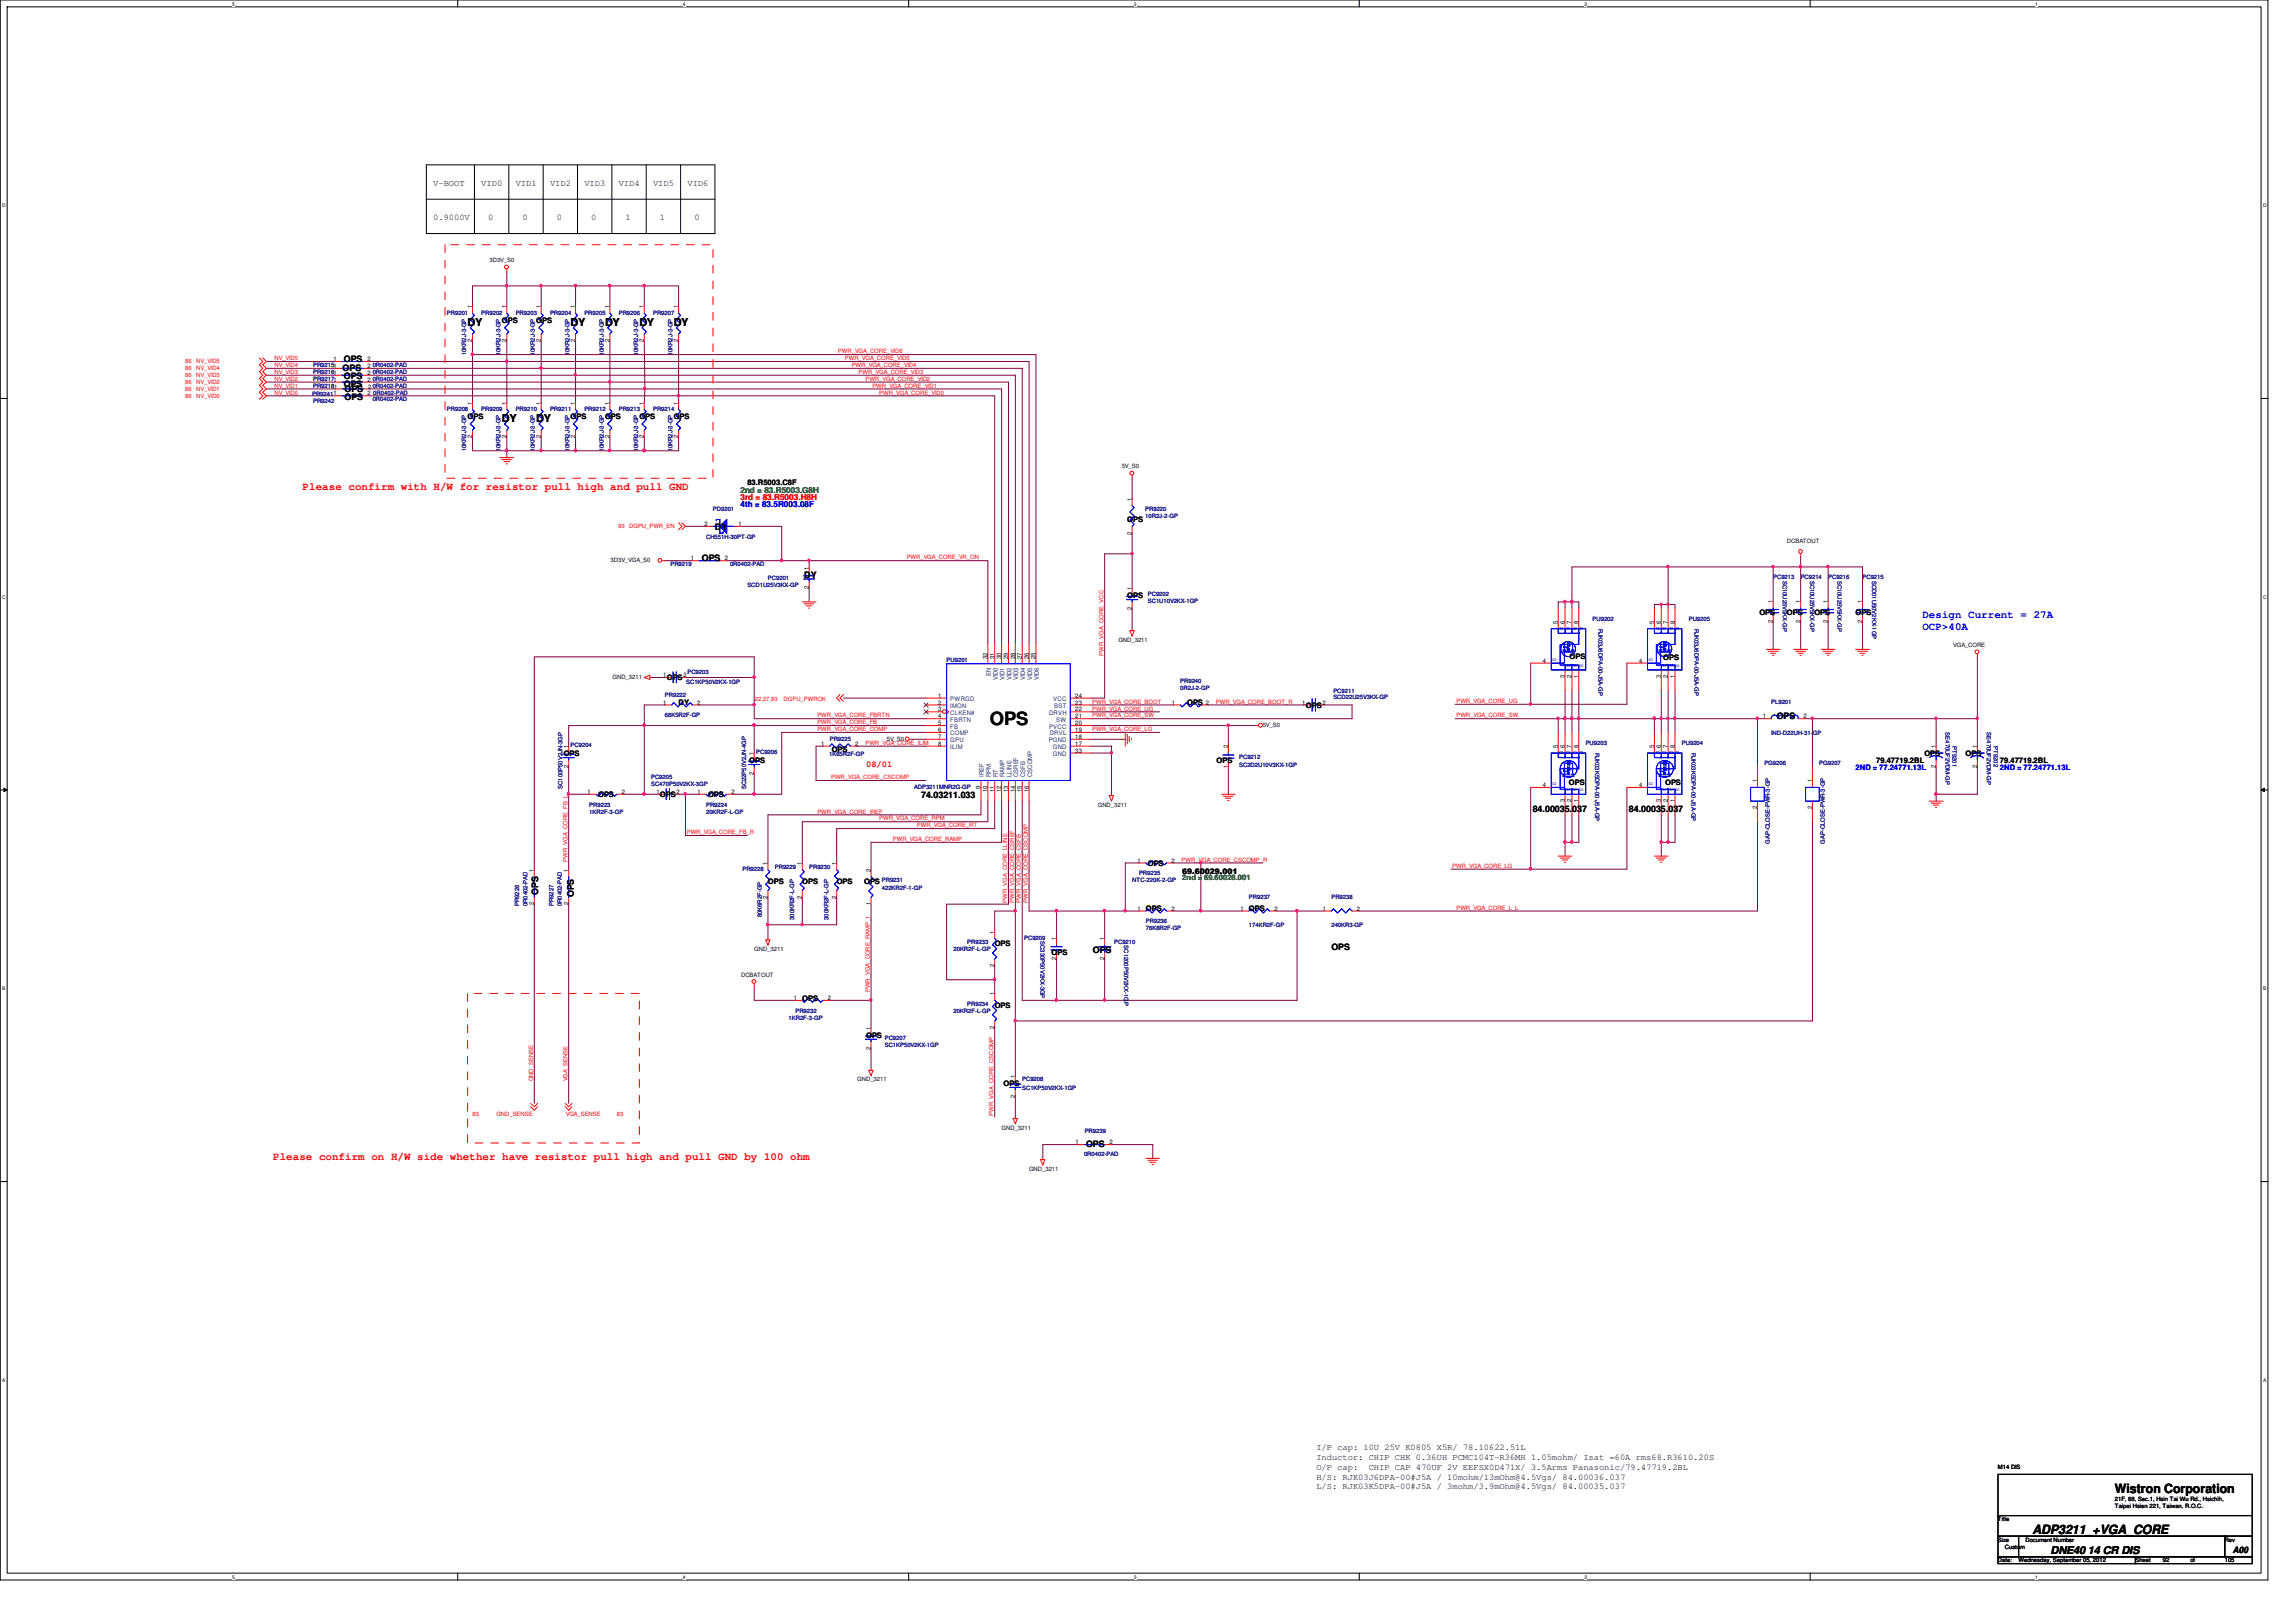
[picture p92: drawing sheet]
<svg xmlns="http://www.w3.org/2000/svg" width="297mm" height="210mm" viewBox="0 0 297 210" stroke-linecap="round" stroke-linejoin="round" font-family="sans-serif">
<defs><g id="words">
<text font-size="2.4" x="128.1" y="93.8">OPS</text>
<g font-size="1.7">
<text x="273.6" y="193.2">Wistron Corporation</text>
<text x="262.9" y="198.5">ADP3211_+VGA_CORE</text>
</g>
<g font-size="1.4">
<text x="60.5" y="42.2">DY</text>
<text x="73.8" y="42.2">DY</text>
<text x="78.3" y="42.2">DY</text>
<text x="82.7" y="42.2">DY</text>
<text x="87.2" y="42.2">DY</text>
<text x="64.9" y="54.7">DY</text>
<text x="69.4" y="54.7">DY</text>
<text x="265.3" y="201.1">DNE40 14 CR DIS</text>
</g>
<g font-size="1.4" fill="#f00">
<text x="39.2" y="63.4">Please confirm with H/W for resistor pull high and pull GND</text>
<text x="35.3" y="150.2">Please confirm on H/W side whether have resistor pull high and pull GND by 100 ohm</text>
</g>
<g font-size="1.4" fill="#00f">
<text x="248.7" y="79.9">Design Current = 27A</text>
<text x="248.7" y="81.5">OCP&gt;40A</text>
</g>
<g font-size="1.1">
<text x="56" y="24.1">V-BOOT</text>
<text x="56" y="28.5">0.9000V</text>
<text x="62.3" y="24.1">VID0</text>
<text x="63.2" y="28.5">0</text>
<text x="66.7" y="24.1">VID1</text>
<text x="67.6" y="28.5">0</text>
<text x="71.2" y="24.1">VID2</text>
<text x="72" y="28.5">0</text>
<text x="75.6" y="24.1">VID3</text>
<text x="76.5" y="28.5">0</text>
<text x="80" y="24.1">VID4</text>
<text x="80.9" y="28.5">1</text>
<text x="84.5" y="24.1">VID5</text>
<text x="85.4" y="28.5">1</text>
<text x="88.9" y="24.1">VID6</text>
<text x="89.8" y="28.5">0</text>
<text x="44.5" y="46.9">OPS</text>
<text x="44.3" y="48">OPS</text>
<text x="44.5" y="49.1">OPS</text>
<text x="44.5" y="50">OPS</text>
<text x="44.6" y="51.8">OPS</text>
<text x="44.6" y="50.8">OPS</text>
<text x="92.5" y="68.6">DY</text>
<text x="90.8" y="72.6">OPS</text>
<text x="104.1" y="74.8">DY</text>
<text x="229.9" y="93.1">OPS</text>
<text x="119.2" y="103.3">74.03211.033</text>
<text x="198.3" y="105.1">84.00035.037</text>
<text x="210.7" y="105.1">84.00035.037</text>
<text x="69.6" y="115.8" transform="rotate(-90 69.6 115.8)">OPS</text>
<text x="74.2" y="116.1" transform="rotate(-90 74.2 116.1)">OPS</text>
<text x="141.4" y="123.3">OPS</text>
<text x="172.3" y="122.9">OPS</text>
<text x="140.5" y="148.4">OPS</text>
<text x="170.3" y="187.7">I/P cap: 10U 25V K0805 X5R/ 78.10622.51L</text>
<text x="170.3" y="188.9">Inductor: CHIP CHK 0.36UH PCMC104T-R36MH 1.05mohm/ Isat =60A rms68.R3610.20S</text>
<text x="170.3" y="190.2">O/P cap:</text>
<text x="170.3" y="191.5">H/S: RJK03J6DPA-00#J5A / 10mohm/13mOhm@4.5Vgs/ 84.00036.037</text>
<text x="177.1" y="190.2">CHIP CAP 470UF 2V EEFSX0D471X/ 3.5Arms Panasonic/79.47719.2BL</text>
<text x="170.3" y="192.7">L/S: RJK03K5DPA-00#J5A / 3mohm/3.9mOhm@4.5Vgs/ 84.00035.037</text>
<text x="288.9" y="201">A00</text>
</g>
<g font-size="1.1" fill="#f00">
<text x="95.8" y="64.7">3rd = 83.R5003.H8H</text>
<text x="112.1" y="99.2">08/01</text>
</g>
<text font-size="1.1" fill="#008000" x="95.8" y="63.8">2nd = 83.R5003.G8H</text>
<text font-size="1.1" fill="#00f" x="95.8" y="65.6">4th = 83.5R003.08F</text>
<g font-size="1">
<text x="64.9" y="41.8">OPS</text>
<text x="69.4" y="41.8">OPS</text>
<text x="60.5" y="54.3">OPS</text>
<text x="73.8" y="54.3">OPS</text>
<text x="78.3" y="54.3">OPS</text>
<text x="82.7" y="54.3">OPS</text>
<text x="87.2" y="54.3">OPS</text>
<text x="96.7" y="62.8">83.R5003.C8F</text>
<text x="145.8" y="67.6">OPS</text>
<text x="145.8" y="77.4">OPS</text>
<text x="227.6" y="79.6">OPS</text>
<text x="231.2" y="79.6">OPS</text>
<text x="234.7" y="79.6">OPS</text>
<text x="240.1" y="79.6">OPS</text>
<text x="86.3" y="88.1">OPS</text>
<text x="203.1" y="85.2">OPS</text>
<text x="215.2" y="85.4">OPS</text>
<text x="87.8" y="91.3">DY</text>
<text x="153.6" y="91.3">OPS</text>
<text x="168.9" y="91.6">OPS</text>
<text x="72.9" y="97.8">OPS</text>
<text x="96.9" y="98.7">OPS</text>
<text x="107.6" y="97.3">OPS</text>
<text x="157.4" y="98.7">OPS</text>
<text x="203" y="101.6">OPS</text>
<text x="215.4" y="101.6">OPS</text>
<text x="242.7" y="98.7">79.47719.2BL</text>
<text x="249" y="97.8">OPS</text>
<text x="254.3" y="97.8">OPS</text>
<text x="258.7" y="98.7">79.47719.2BL</text>
<text x="77.4" y="103.2">OPS</text>
<text x="85.4" y="103.2">OPS</text>
<text x="91.6" y="103.2">OPS</text>
<text x="148.5" y="112.1">OPS</text>
<text x="152.9" y="113.1">69.60029.001</text>
<text x="99.4" y="114.4">OPS</text>
<text x="103.8" y="114.4">OPS</text>
<text x="108.2" y="114.4">OPS</text>
<text x="111.8" y="114.4">OPS</text>
<text x="148.2" y="117.9">OPS</text>
<text x="161.6" y="117.9">OPS</text>
<text x="128.7" y="122.4">OPS</text>
<text x="136.1" y="123.6">OPS</text>
<text x="103.8" y="129.5">OPS</text>
<text x="128.7" y="130.4">OPS</text>
<text x="112.1" y="134.3">OPS</text>
<text x="129.8" y="140.5">OPS</text>
</g>
<g font-size="1" fill="#00f">
<text x="240.1" y="99.6">2ND = 77.24771.13L</text>
<text x="258.7" y="99.6">2ND = 77.24771.13L</text>
</g>
<text font-size="1" fill="#008000" x="152.9" y="113.8">2nd = 69.60028.001</text>
<g font-size=".8">
<text x="63.3" y="34">3D3V_S0</text>
<text x="61.1" y="39.9" transform="rotate(-90 61.1 39.9)">1</text>
<text x="65.5" y="39.9" transform="rotate(-90 65.5 39.9)">1</text>
<text x="70" y="39.9" transform="rotate(-90 70 39.9)">1</text>
<text x="74.4" y="39.9" transform="rotate(-90 74.4 39.9)">1</text>
<text x="78.9" y="39.9" transform="rotate(-90 78.9 39.9)">1</text>
<text x="83.3" y="39.9" transform="rotate(-90 83.3 39.9)">1</text>
<text x="87.8" y="39.9" transform="rotate(-90 87.8 39.9)">1</text>
<text x="43.1" y="46.7">1</text>
<text x="47.5" y="46.7">2</text>
<text x="47.5" y="47.6">2</text>
<text x="61.1" y="44.3" transform="rotate(-90 61.1 44.3)">2</text>
<text x="65.5" y="44.3" transform="rotate(-90 65.5 44.3)">2</text>
<text x="70" y="44.3" transform="rotate(-90 70 44.3)">2</text>
<text x="74.4" y="44.3" transform="rotate(-90 74.4 44.3)">2</text>
<text x="78.9" y="44.3" transform="rotate(-90 78.9 44.3)">2</text>
<text x="83.3" y="44.3" transform="rotate(-90 83.3 44.3)">2</text>
<text x="87.8" y="44.3" transform="rotate(-90 87.8 44.3)">2</text>
<text x="47.5" y="51.2">2</text>
<text x="47.5" y="48.5">2</text>
<text x="47.5" y="49.4">2</text>
<text x="47.6" y="50.3">2</text>
<text x="61.1" y="52.4" transform="rotate(-90 61.1 52.4)">1</text>
<text x="65.5" y="52.4" transform="rotate(-90 65.5 52.4)">1</text>
<text x="70" y="52.4" transform="rotate(-90 70 52.4)">1</text>
<text x="74.4" y="52.4" transform="rotate(-90 74.4 52.4)">1</text>
<text x="78.9" y="52.4" transform="rotate(-90 78.9 52.4)">1</text>
<text x="83.3" y="52.4" transform="rotate(-90 83.3 52.4)">1</text>
<text x="87.8" y="52.4" transform="rotate(-90 87.8 52.4)">1</text>
<text x="61.1" y="56.7" transform="rotate(-90 61.1 56.7)">2</text>
<text x="65.5" y="56.7" transform="rotate(-90 65.5 56.7)">2</text>
<text x="70" y="56.7" transform="rotate(-90 70 56.7)">2</text>
<text x="74.4" y="56.7" transform="rotate(-90 74.4 56.7)">2</text>
<text x="78.9" y="56.7" transform="rotate(-90 78.9 56.7)">2</text>
<text x="83.3" y="56.7" transform="rotate(-90 83.3 56.7)">2</text>
<text x="87.8" y="56.7" transform="rotate(-90 87.8 56.7)">2</text>
<text x="145.1" y="60.6">5V_S0</text>
<text x="146.4" y="64.8" transform="rotate(-90 146.4 64.8)">1</text>
<text x="91.1" y="68.1">2</text>
<text x="95.5" y="68.1">1</text>
<text x="146.4" y="69.2" transform="rotate(-90 146.4 69.2)">2</text>
<text x="231.2" y="70.3">DCBATOUT</text>
<text x="79" y="72.7">3D3V_VGA_S0</text>
<text x="89.4" y="72.5">1</text>
<text x="93.8" y="72.5">2</text>
<text x="104.6" y="76.3" transform="rotate(-90 104.6 76.3)">2</text>
<text x="104.6" y="73.7" transform="rotate(-90 104.6 73.7)">1</text>
<text x="146.4" y="76.4" transform="rotate(-90 146.4 76.4)">1</text>
<text x="144.7" y="83.1">GND_3211</text>
<text x="146.4" y="79" transform="rotate(-90 146.4 79)">2</text>
<text x="201.5" y="80.7" transform="rotate(-90 201.5 80.7)">5</text>
<text x="202.4" y="80.7" transform="rotate(-90 202.4 80.7)">6</text>
<text x="203.3" y="80.7" transform="rotate(-90 203.3 80.7)">7</text>
<text x="204.2" y="80.7" transform="rotate(-90 204.2 80.7)">8</text>
<text x="214" y="80.7" transform="rotate(-90 214 80.7)">5</text>
<text x="214.9" y="80.7" transform="rotate(-90 214.9 80.7)">6</text>
<text x="215.8" y="80.7" transform="rotate(-90 215.8 80.7)">7</text>
<text x="216.7" y="80.7" transform="rotate(-90 216.7 80.7)">8</text>
<text x="229.4" y="80.6" transform="rotate(-90 229.4 80.6)">2</text>
<text x="229.4" y="78.1" transform="rotate(-90 229.4 78.1)">1</text>
<text x="232.9" y="80.6" transform="rotate(-90 232.9 80.6)">2</text>
<text x="232.9" y="78.1" transform="rotate(-90 232.9 78.1)">1</text>
<text x="236.5" y="80.6" transform="rotate(-90 236.5 80.6)">2</text>
<text x="236.5" y="78.1" transform="rotate(-90 236.5 78.1)">1</text>
<text x="240.9" y="80.6" transform="rotate(-90 240.9 80.6)">2</text>
<text x="240.9" y="78.1" transform="rotate(-90 240.9 78.1)">1</text>
<text x="252.7" y="83.7">VGA_CORE</text>
<text x="79.2" y="87.8">GND_3211</text>
<text x="85.8" y="87.6">1</text>
<text x="88.4" y="87.6">2</text>
<text x="127.8" y="85.3" transform="rotate(-90 127.8 85.3)">32</text>
<text x="128.6" y="85.3" transform="rotate(-90 128.6 85.3)">31</text>
<text x="129.5" y="85.3" transform="rotate(-90 129.5 85.3)">30</text>
<text x="130.4" y="85.3" transform="rotate(-90 130.4 85.3)">29</text>
<text x="131.3" y="85.3" transform="rotate(-90 131.3 85.3)">28</text>
<text x="132.2" y="85.3" transform="rotate(-90 132.2 85.3)">27</text>
<text x="133.1" y="85.3" transform="rotate(-90 133.1 85.3)">26</text>
<text x="134" y="85.3" transform="rotate(-90 134 85.3)">25</text>
<text x="199.6" y="85.8">4</text>
<text x="202.4" y="87.8" transform="rotate(-90 202.4 87.8)">3</text>
<text x="203.3" y="87.8" transform="rotate(-90 203.3 87.8)">2</text>
<text x="204.2" y="87.8" transform="rotate(-90 204.2 87.8)">1</text>
<text x="212" y="85.8">4</text>
<text x="214.9" y="87.8" transform="rotate(-90 214.9 87.8)">3</text>
<text x="215.8" y="87.8" transform="rotate(-90 215.8 87.8)">2</text>
<text x="216.7" y="87.8" transform="rotate(-90 216.7 87.8)">1</text>
<text x="85.8" y="91.2">1</text>
<text x="90.2" y="91.2">2</text>
<text x="114.7" y="95.8">5V_S0</text>
<text x="121.4" y="90.3">1</text>
<text x="121.4" y="91.2">2</text>
<text x="121.4" y="92.1">3</text>
<text x="121.4" y="93">4</text>
<text x="121.4" y="93.9">5</text>
<text x="121.4" y="94.7">6</text>
<text x="121.4" y="95.6">7</text>
<text x="139.1" y="95.6">18</text>
<text x="139.1" y="94.7">19</text>
<text x="139.1" y="90.3">24</text>
<text x="139.1" y="93.9">20</text>
<text x="139.1" y="92.1">22</text>
<text x="139.1" y="93">21</text>
<text x="139.1" y="91.2">23</text>
<text x="151.6" y="91.2">1</text>
<text x="156" y="91.2">2</text>
<text x="163.4" y="94.1">5V_S0</text>
<text x="168.5" y="91.2">1</text>
<text x="171.1" y="91.2">2</text>
<text x="228" y="93">1</text>
<text x="233.3" y="93">2</text>
<text x="73.5" y="99.4" transform="rotate(-90 73.5 99.4)">2</text>
<text x="73.5" y="96.8" transform="rotate(-90 73.5 96.8)">1</text>
<text x="97.5" y="100.3" transform="rotate(-90 97.5 100.3)">2</text>
<text x="97.5" y="97.7" transform="rotate(-90 97.5 97.7)">1</text>
<text x="106.3" y="96.5">1</text>
<text x="110.7" y="96.5">2</text>
<text x="121.4" y="96.5">8</text>
<text x="139.1" y="96.5">17</text>
<text x="139.1" y="97.4">33</text>
<text x="158.9" y="99.4" transform="rotate(-90 158.9 99.4)">1</text>
<text x="158.9" y="96.8" transform="rotate(-90 158.9 96.8)">2</text>
<text x="199.6" y="101.9">4</text>
<text x="201.5" y="96.8" transform="rotate(-90 201.5 96.8)">5</text>
<text x="202.4" y="96.8" transform="rotate(-90 202.4 96.8)">6</text>
<text x="203.3" y="96.8" transform="rotate(-90 203.3 96.8)">7</text>
<text x="204.2" y="96.8" transform="rotate(-90 204.2 96.8)">8</text>
<text x="212" y="101.9">4</text>
<text x="214" y="96.8" transform="rotate(-90 214 96.8)">5</text>
<text x="214.9" y="96.8" transform="rotate(-90 214.9 96.8)">6</text>
<text x="215.8" y="96.8" transform="rotate(-90 215.8 96.8)">7</text>
<text x="216.7" y="96.8" transform="rotate(-90 216.7 96.8)">8</text>
<text x="227.3" y="101.3" transform="rotate(-90 227.3 101.3)">1</text>
<text x="234.4" y="101.3" transform="rotate(-90 234.4 101.3)">1</text>
<text x="250.4" y="99.4" transform="rotate(-90 250.4 99.4)">2</text>
<text x="250.4" y="96.8" transform="rotate(-90 250.4 96.8)">1</text>
<text x="255.8" y="99.4" transform="rotate(-90 255.8 99.4)">2</text>
<text x="255.8" y="96.8" transform="rotate(-90 255.8 96.8)">1</text>
<text x="76" y="102.7">1</text>
<text x="80.4" y="102.7">2</text>
<text x="84.9" y="102.7">1</text>
<text x="87.5" y="102.7">2</text>
<text x="90.3" y="102.7">1</text>
<text x="94.7" y="102.7">2</text>
<text x="126.9" y="102.1" transform="rotate(-90 126.9 102.1)">9</text>
<text x="127.8" y="102.5" transform="rotate(-90 127.8 102.5)">10</text>
<text x="128.6" y="102.5" transform="rotate(-90 128.6 102.5)">11</text>
<text x="129.5" y="102.5" transform="rotate(-90 129.5 102.5)">12</text>
<text x="130.4" y="102.5" transform="rotate(-90 130.4 102.5)">13</text>
<text x="131.3" y="102.5" transform="rotate(-90 131.3 102.5)">14</text>
<text x="132.2" y="102.5" transform="rotate(-90 132.2 102.5)">15</text>
<text x="133.1" y="102.5" transform="rotate(-90 133.1 102.5)">16</text>
<text x="142" y="104.4">GND_3211</text>
<text x="202.4" y="103.8" transform="rotate(-90 202.4 103.8)">3</text>
<text x="203.3" y="103.8" transform="rotate(-90 203.3 103.8)">2</text>
<text x="204.2" y="103.8" transform="rotate(-90 204.2 103.8)">1</text>
<text x="214.9" y="103.8" transform="rotate(-90 214.9 103.8)">3</text>
<text x="215.8" y="103.8" transform="rotate(-90 215.8 103.8)">2</text>
<text x="216.7" y="103.8" transform="rotate(-90 216.7 103.8)">1</text>
<text x="227.3" y="104.7" transform="rotate(-90 227.3 104.7)">2</text>
<text x="234.4" y="104.7" transform="rotate(-90 234.4 104.7)">2</text>
<text x="69.1" y="112.8" transform="rotate(-90 69.1 112.8)">1</text>
<text x="73.5" y="112.8" transform="rotate(-90 73.5 112.8)">1</text>
<text x="99.3" y="111.9" transform="rotate(-90 99.3 111.9)">1</text>
<text x="103.8" y="111.9" transform="rotate(-90 103.8 111.9)">1</text>
<text x="108.2" y="111.9" transform="rotate(-90 108.2 111.9)">1</text>
<text x="112.6" y="112.8" transform="rotate(-90 112.6 112.8)">2</text>
<text x="147.1" y="111.6">1</text>
<text x="151.5" y="111.6">2</text>
<text x="69.1" y="117.2" transform="rotate(-90 69.1 117.2)">2</text>
<text x="73.5" y="117.2" transform="rotate(-90 73.5 117.2)">2</text>
<text x="99.3" y="116.3" transform="rotate(-90 99.3 116.3)">2</text>
<text x="103.8" y="116.3" transform="rotate(-90 103.8 116.3)">2</text>
<text x="108.2" y="116.3" transform="rotate(-90 108.2 116.3)">2</text>
<text x="112.6" y="117.2" transform="rotate(-90 112.6 117.2)">1</text>
<text x="147.1" y="117.9">1</text>
<text x="151.5" y="117.9">2</text>
<text x="160.5" y="117.9">1</text>
<text x="164.9" y="117.9">2</text>
<text x="171.2" y="117.9">1</text>
<text x="175.6" y="117.9">2</text>
<text x="97.6" y="123.1">GND_3211</text>
<text x="128.6" y="125.2" transform="rotate(-90 128.6 125.2)">2</text>
<text x="128.6" y="120.8" transform="rotate(-90 128.6 120.8)">1</text>
<text x="136.6" y="124.3" transform="rotate(-90 136.6 124.3)">2</text>
<text x="136.6" y="121.7" transform="rotate(-90 136.6 121.7)">1</text>
<text x="142.9" y="124.3" transform="rotate(-90 142.9 124.3)">2</text>
<text x="142.9" y="121.7" transform="rotate(-90 142.9 121.7)">1</text>
<text x="95.9" y="126.4">DCBATOUT</text>
<text x="102.7" y="129.4">1</text>
<text x="107.1" y="129.4">2</text>
<text x="128.6" y="128.8" transform="rotate(-90 128.6 128.8)">1</text>
<text x="112.6" y="135.8" transform="rotate(-90 112.6 135.8)">2</text>
<text x="112.6" y="133.3" transform="rotate(-90 112.6 133.3)">1</text>
<text x="128.6" y="133.2" transform="rotate(-90 128.6 133.2)">2</text>
<text x="110.9" y="140">GND_3211</text>
<text x="131.3" y="142.1" transform="rotate(-90 131.3 142.1)">2</text>
<text x="131.3" y="139.5" transform="rotate(-90 131.3 139.5)">1</text>
<text x="129.6" y="146.2">GND_3211</text>
<text x="139.1" y="148.1">1</text>
<text x="143.5" y="148.1">2</text>
<text x="133.1" y="151.5">GND_3211</text>
<text x="258.5" y="190.2">M14 DIS</text>
<text x="258.5" y="196.8">Title</text>
<text x="273.6" y="194.2">21F, 88, Sec.1, Hsin Tai Wu Rd., Hsichih,</text>
<text x="273.6" y="195.1">Taipei Hsien 221, Taiwan, R.O.C.</text>
<text x="258.5" y="199.5">Size</text>
<text x="258.5" y="202.2">Date:</text>
<text x="259.4" y="200.4">Custom</text>
<text x="261.2" y="202.2">Wednesday, September 05, 2012</text>
<text x="262" y="199.5">Document Number</text>
<text x="276.3" y="202.2">Sheet</text>
<text x="279.8" y="202.2">92</text>
<text x="283.4" y="202.2">of</text>
<text x="287.8" y="199.5">Rev</text>
<text x="287.8" y="202.2">105</text>
</g>
<g font-size=".8" fill="#000080">
<text x="57.8" y="40.7">PR9201</text>
<text x="62.3" y="40.7">PR9202</text>
<text x="66.7" y="40.7">PR9203</text>
<text x="71.2" y="40.7">PR9204</text>
<text x="75.6" y="40.7">PR9205</text>
<text x="80" y="40.7">PR9206</text>
<text x="84.5" y="40.7">PR9207</text>
<text x="40.5" y="47.5">PR92151</text>
<text x="48.2" y="47.5">0R0402-PAD</text>
<text x="60.3" y="46" transform="rotate(-90 60.3 46)">10KR2J-3-GP</text>
<text x="64.8" y="46" transform="rotate(-90 64.8 46)">10KR2J-3-GP</text>
<text x="69.2" y="46" transform="rotate(-90 69.2 46)">10KR2J-3-GP</text>
<text x="73.7" y="46" transform="rotate(-90 73.7 46)">10KR2J-3-GP</text>
<text x="78.1" y="46" transform="rotate(-90 78.1 46)">10KR2J-3-GP</text>
<text x="82.5" y="46" transform="rotate(-90 82.5 46)">10KR2J-3-GP</text>
<text x="87" y="46" transform="rotate(-90 87 46)">10KR2J-3-GP</text>
<text x="40.4" y="51.2">PR92411</text>
<text x="40.5" y="52.2">PR9242</text>
<text x="40.5" y="48.4">PR92161</text>
<text x="40.5" y="49.3">PR92171</text>
<text x="40.5" y="50.2">PR92181</text>
<text x="48.2" y="51.9">0R0402-PAD</text>
<text x="48.2" y="48.4">0R0402-PAD</text>
<text x="48.2" y="49.3">0R0402-PAD</text>
<text x="48.2" y="50.2">0R0402-PAD</text>
<text x="48.3" y="51.1">0R0402-PAD</text>
<text x="57.8" y="53.2">PR9208</text>
<text x="62.3" y="53.2">PR9209</text>
<text x="66.7" y="53.2">PR9210</text>
<text x="71.2" y="53.2">PR9211</text>
<text x="75.6" y="53.2">PR9212</text>
<text x="80" y="53.2">PR9213</text>
<text x="84.5" y="53.2">PR9214</text>
<text x="60.3" y="58.4" transform="rotate(-90 60.3 58.4)">10KR2J-3-GP</text>
<text x="64.8" y="58.4" transform="rotate(-90 64.8 58.4)">10KR2J-3-GP</text>
<text x="69.2" y="58.4" transform="rotate(-90 69.2 58.4)">10KR2J-3-GP</text>
<text x="73.7" y="58.4" transform="rotate(-90 73.7 58.4)">10KR2J-3-GP</text>
<text x="78.1" y="58.4" transform="rotate(-90 78.1 58.4)">10KR2J-3-GP</text>
<text x="82.5" y="58.4" transform="rotate(-90 82.5 58.4)">10KR2J-3-GP</text>
<text x="87" y="58.4" transform="rotate(-90 87 58.4)">10KR2J-3-GP</text>
<text x="91.4" y="69.7">CH551H-30PT-GP</text>
<text x="92.2" y="66.2">PD9201</text>
<text x="148.2" y="66.2">PR9220</text>
<text x="148.2" y="67">10R2J-2-GP</text>
<text x="86.7" y="73.3">PR9219</text>
<text x="94.4" y="73.3">0R0402-PAD</text>
<text x="96.7" y="75.9">SCD1U25V3KX-GP</text>
<text x="99.4" y="75.1">PC9201</text>
<text x="148.5" y="77.2">PC9202</text>
<text x="229.4" y="75">PC9213</text>
<text x="230.6" y="75.1" transform="rotate(90 230.6 75.1)">SC10U25V5KX-GP</text>
<text x="233" y="75">PC9214</text>
<text x="234.2" y="75.1" transform="rotate(90 234.2 75.1)">SC10U25V5KX-GP</text>
<text x="236.5" y="75">PC9216</text>
<text x="237.7" y="75.1" transform="rotate(90 237.7 75.1)">SC10U25V5KX-GP</text>
<text x="241" y="75">PC9215</text>
<text x="242.2" y="75.1" transform="rotate(90 242.2 75.1)">SCD01U50V2KX-1GP</text>
<text x="148.5" y="78.1">SC1U10V2KX-1GP</text>
<text x="206" y="80.3">PU9202</text>
<text x="206.8" y="81.4" transform="rotate(90 206.8 81.4)">RJK03J6DPA-00-J5A-GP</text>
<text x="218.5" y="80.3">PU9205</text>
<text x="219.2" y="81.4" transform="rotate(90 219.2 81.4)">RJK03J6DPA-00-J5A-GP</text>
<text x="88.8" y="88.6">SC1KP50V2KX-1GP</text>
<text x="88.9" y="87.2">PC9203</text>
<text x="122.5" y="85.7">PU9201</text>
<text x="152.7" y="88.4">PR9240</text>
<text x="152.7" y="89.3">0R2J-2-GP</text>
<text x="172.5" y="89.6">PC9211</text>
<text x="86" y="90.2">PR9222</text>
<text x="86" y="92.8">66K5R2F-GP</text>
<text x="107.4" y="95.8">PR9225</text>
<text x="172.5" y="90.5">SCD22U25V3KX-GP</text>
<text x="229.1" y="91.1">PL9201</text>
<text x="229.1" y="95.1">IND-D22UH-31-GP</text>
<text x="251.7" y="94.8" transform="rotate(90 251.7 94.8)">SE470UF2VDM-GP</text>
<text x="257" y="94.8" transform="rotate(90 257 94.8)">SE470UF2VDM-GP</text>
<text x="73.8" y="96.7">PC9204</text>
<text x="84.2" y="100.8">PC9205</text>
<text x="84.2" y="101.7">SC470P50V2KX-3GP</text>
<text x="97.8" y="97.6">PC9206</text>
<text x="107.3" y="97.9">1K65R2F-GP</text>
<text x="160.3" y="98.2">PC9212</text>
<text x="160.3" y="99.2">SC2D2U10V3KX-1GP</text>
<text x="205.1" y="96.4">PU9203</text>
<text x="206.4" y="97.5" transform="rotate(90 206.4 97.5)">RJK03K5DPA-00-J5A-GP</text>
<text x="217.6" y="96.4">PU9204</text>
<text x="218.8" y="97.5" transform="rotate(90 218.8 97.5)">RJK03K5DPA-00-J5A-GP</text>
<text x="228.3" y="99.1">PG9206</text>
<text x="235.4" y="99.1">PG9207</text>
<text x="252.6" y="96.6" transform="rotate(90 252.6 96.6)">PT9201</text>
<text x="257.9" y="96.6" transform="rotate(90 257.9 96.6)">PT9202</text>
<text x="72.8" y="102.1" transform="rotate(-90 72.8 102.1)">SC100P50V2JN-3GP</text>
<text x="76.2" y="104.4">PR9223</text>
<text x="76.2" y="105.3">1KR2F-3-GP</text>
<text x="91.4" y="104.4">PR9224</text>
<text x="91.4" y="105.3">20KR2F-L-GP</text>
<text x="96.5" y="102.2" transform="rotate(-90 96.5 102.2)">SC22P50V2JN-4GP</text>
<text x="118.3" y="102.1">ADP3211MNR2G-GP</text>
<text x="96.1" y="112.7">PR9228</text>
<text x="100.2" y="112.4">PR9229</text>
<text x="104.7" y="112.4">PR9230</text>
<text x="147.4" y="113.3">PR9235</text>
<text x="229" y="109.2" transform="rotate(-90 229 109.2)">GAP-CLOSE-PWR-3-GP</text>
<text x="236.1" y="109.2" transform="rotate(-90 236.1 109.2)">GAP-CLOSE-PWR-3-GP</text>
<text x="67.2" y="117.3" transform="rotate(-90 67.2 117.3)">PR9226</text>
<text x="68.2" y="117.3" transform="rotate(-90 68.2 117.3)">0R0402-PAD</text>
<text x="71.6" y="117.3" transform="rotate(-90 71.6 117.3)">PR9227</text>
<text x="72.7" y="117.3" transform="rotate(-90 72.7 117.3)">0R0402-PAD</text>
<text x="98.5" y="118.7" transform="rotate(-90 98.5 118.7)">80K6R2F-GP</text>
<text x="102.7" y="119" transform="rotate(-90 102.7 119)">300KR2F-L-GP</text>
<text x="107.2" y="119" transform="rotate(-90 107.2 119)">300KR2F-L-GP</text>
<text x="114.1" y="114.2">PR9231</text>
<text x="114.1" y="115.2">422KR2F-1-GP</text>
<text x="146.5" y="114.2">NTC-220K-2-GP</text>
<text x="148.2" y="119.5">PR9236</text>
<text x="161.6" y="116.4">PR9237</text>
<text x="172.3" y="116.4">PR9238</text>
<text x="123.4" y="123.1">20KR2F-L-GP</text>
<text x="125.1" y="122.2">PR9233</text>
<text x="132.5" y="121.6">PC9209</text>
<text x="134.6" y="121.8" transform="rotate(90 134.6 121.8)">SC330P50V2KX-3GP</text>
<text x="144.1" y="122.2">PC9210</text>
<text x="145.5" y="122.3" transform="rotate(90 145.5 122.3)">SC1200P50V2KX-1GP</text>
<text x="148.2" y="120.4">76K8R2F-GP</text>
<text x="161.6" y="120">174KR2F-GP</text>
<text x="172.3" y="120">240KR3-GP</text>
<text x="102" y="132">1KR2F-3-GP</text>
<text x="102.9" y="131.1">PR9232</text>
<text x="123.4" y="131.1">20KR2F-L-GP</text>
<text x="125.1" y="130.2">PR9234</text>
<text x="114.5" y="134.6">PC9207</text>
<text x="114.5" y="135.5">SC1KP50V2KX-1GP</text>
<text x="132.2" y="140">PC9208</text>
<text x="132.2" y="141">SC1KP50V2KX-1GP</text>
<text x="140.2" y="149.6">0R0402-PAD</text>
<text x="140.3" y="146.6">PR9239</text>
</g>
<g font-size=".8" fill="#f00">
<text x="24" y="47.9">86</text>
<text x="24" y="47">86</text>
<text x="25.4" y="47.9">NV_VID4</text>
<text x="25.4" y="47">NV_VID5</text>
<text x="35.5" y="47.5">NV_VID4</text>
<text x="35.5" y="46.6">NV_VID5</text>
<text x="108.4" y="45.7">PWR_VGA_CORE_VID6</text>
<text x="109.3" y="46.6">PWR_VGA_CORE_VID5</text>
<text x="110.2" y="47.5">PWR_VGA_CORE_VID4</text>
<text x="24" y="48.8">86</text>
<text x="24" y="49.7">86</text>
<text x="24" y="50.6">86</text>
<text x="24" y="51.5">86</text>
<text x="25.4" y="48.8">NV_VID3</text>
<text x="25.4" y="49.7">NV_VID2</text>
<text x="25.4" y="50.6">NV_VID1</text>
<text x="25.4" y="51.5">NV_VID0</text>
<text x="35.5" y="51.1">NV_VID0</text>
<text x="35.5" y="50.2">NV_VID1</text>
<text x="35.5" y="48.4">NV_VID3</text>
<text x="35.5" y="49.3">NV_VID2</text>
<text x="111.1" y="48.4">PWR_VGA_CORE_VID3</text>
<text x="112" y="49.3">PWR_VGA_CORE_VID2</text>
<text x="112.9" y="50.2">PWR_VGA_CORE_VID1</text>
<text x="113.7" y="51.1">PWR_VGA_CORE_VID0</text>
<text x="80" y="68.4">93</text>
<text x="81.4" y="68.4">DGPU_PWR_EN</text>
<text x="117.3" y="72.4">PWR_VGA_CORE_VR_ON</text>
<text x="142.7" y="84.8" transform="rotate(-90 142.7 84.8)">PWR_VGA_CORE_VCC</text>
<text x="97.7" y="90.7">22,27,93</text>
<text x="101.4" y="90.7">DGPU_PWROK</text>
<text x="105.7" y="92.8">PWR_VGA_CORE_FBRTN</text>
<text x="105.7" y="94.6">PWR_VGA_CORE_COMP</text>
<text x="105.7" y="93.7">PWR_VGA_CORE_FB</text>
<text x="141.3" y="92.8">PWR_VGA_CORE_SW</text>
<text x="141.3" y="91.1">PWR_VGA_CORE_BOOT</text>
<text x="141.3" y="91.9">PWR_VGA_CORE_UG</text>
<text x="141.3" y="94.6">PWR_VGA_CORE_LG</text>
<text x="157.3" y="91.1">PWR_VGA_CORE_BOOT_R</text>
<text x="188.4" y="91">PWR_VGA_CORE_UG</text>
<text x="188.4" y="92.8">PWR_VGA_CORE_SW</text>
<text x="107.5" y="100.8">PWR_VGA_CORE_CSCOMP</text>
<text x="112" y="96.4">PWR_VGA_CORE_ILIM</text>
<text x="88.9" y="107.9">PWR_VGA_CORE_FB_R</text>
<text x="105.7" y="105.3">PWR_VGA_CORE_IREF</text>
<text x="113.7" y="106.2">PWR_VGA_CORE_RPM</text>
<text x="118.6" y="107.1">PWR_VGA_CORE_RT</text>
<text x="73.4" y="111.5" transform="rotate(-90 73.4 111.5)">PWR_VGA_CORE_FB_L</text>
<text x="115.5" y="108.8">PWR_VGA_CORE_RAMP</text>
<text x="152.9" y="111.5">PWR_VGA_CORE_CSCOMP_R</text>
<text x="187.9" y="112.3">PWR_VGA_CORE_LG</text>
<text x="130.3" y="116.8" transform="rotate(-90 130.3 116.8)">PWR_VGA_CORE_LLINE</text>
<text x="131.2" y="116.8" transform="rotate(-90 131.2 116.8)">PWR_VGA_CORE_CSREF</text>
<text x="132.1" y="116.8" transform="rotate(-90 132.1 116.8)">PWR_VGA_CORE_CSFB</text>
<text x="133" y="116.8" transform="rotate(-90 133 116.8)">PWR_VGA_CORE_CSCOMP</text>
<text x="188.4" y="117.7">PWR_VGA_CORE_L_L</text>
<text x="112.5" y="128.4" transform="rotate(-90 112.5 128.4)">PWR_VGA_CORE_RAMP_1</text>
<text x="69" y="140" transform="rotate(-90 69 140)">GND_SENSE</text>
<text x="73.4" y="140" transform="rotate(-90 73.4 140)">VGA_SENSE</text>
<text x="61.1" y="144.4">83</text>
<text x="64.2" y="144.4">GND_SENSE</text>
<text x="73.2" y="144.4">VGA_SENSE</text>
<text x="79.8" y="144.4">83</text>
<text x="128.5" y="144.4" transform="rotate(-90 128.5 144.4)">PWR_VGA_CORE_CSCOMP</text>
</g>
<g font-size=".8" fill="#00f">
<text x="201.8" y="81.2" transform="rotate(90 201.8 81.2)">D</text>
<text x="202.7" y="81.2" transform="rotate(90 202.7 81.2)">D</text>
<text x="203.6" y="81.2" transform="rotate(90 203.6 81.2)">D</text>
<text x="204.4" y="81.2" transform="rotate(90 204.4 81.2)">D</text>
<text x="214.2" y="81.2" transform="rotate(90 214.2 81.2)">D</text>
<text x="215.1" y="81.2" transform="rotate(90 215.1 81.2)">D</text>
<text x="216" y="81.2" transform="rotate(90 216 81.2)">D</text>
<text x="216.8" y="81.2" transform="rotate(90 216.8 81.2)">D</text>
<text x="200.9" y="85.1" transform="rotate(90 200.9 85.1)">G</text>
<text x="202.7" y="85.9" transform="rotate(90 202.7 85.9)">S</text>
<text x="203.6" y="85.9" transform="rotate(90 203.6 85.9)">S</text>
<text x="204.4" y="85.9" transform="rotate(90 204.4 85.9)">S</text>
<text x="213.4" y="85.1" transform="rotate(90 213.4 85.1)">G</text>
<text x="215.1" y="85.9" transform="rotate(90 215.1 85.9)">S</text>
<text x="216" y="85.9" transform="rotate(90 216 85.9)">S</text>
<text x="216.8" y="85.9" transform="rotate(90 216.8 85.9)">S</text>
<text x="200.9" y="101.2" transform="rotate(90 200.9 101.2)">G</text>
<text x="201.8" y="97.2" transform="rotate(90 201.8 97.2)">D</text>
<text x="202.7" y="97.2" transform="rotate(90 202.7 97.2)">D</text>
<text x="202.7" y="102" transform="rotate(90 202.7 102)">S</text>
<text x="203.6" y="97.2" transform="rotate(90 203.6 97.2)">D</text>
<text x="203.6" y="102" transform="rotate(90 203.6 102)">S</text>
<text x="204.4" y="97.2" transform="rotate(90 204.4 97.2)">D</text>
<text x="204.4" y="102" transform="rotate(90 204.4 102)">S</text>
<text x="213.4" y="101.2" transform="rotate(90 213.4 101.2)">G</text>
<text x="214.2" y="97.2" transform="rotate(90 214.2 97.2)">D</text>
<text x="215.1" y="97.2" transform="rotate(90 215.1 97.2)">D</text>
<text x="215.1" y="102" transform="rotate(90 215.1 102)">S</text>
<text x="216" y="97.2" transform="rotate(90 216 97.2)">D</text>
<text x="216" y="102" transform="rotate(90 216 102)">S</text>
<text x="216.8" y="97.2" transform="rotate(90 216.8 97.2)">D</text>
<text x="216.8" y="102" transform="rotate(90 216.8 102)">S</text>
</g>
<g font-size=".8" fill="#004080">
<text x="128.2" y="87.4" transform="rotate(-90 128.2 87.4)">EN</text>
<text x="129.1" y="88.1" transform="rotate(-90 129.1 88.1)">VID0</text>
<text x="130" y="88.1" transform="rotate(-90 130 88.1)">VID1</text>
<text x="130.8" y="88.1" transform="rotate(-90 130.8 88.1)">VID2</text>
<text x="131.7" y="88.1" transform="rotate(-90 131.7 88.1)">VID3</text>
<text x="132.6" y="88.1" transform="rotate(-90 132.6 88.1)">VID4</text>
<text x="133.5" y="88.1" transform="rotate(-90 133.5 88.1)">VID5</text>
<text x="134.4" y="88.1" transform="rotate(-90 134.4 88.1)">VID6</text>
<text x="122.9" y="90.7">PWRGD</text>
<text x="122.9" y="91.6">IMON</text>
<text x="122.9" y="92.5">CLKEN#</text>
<text x="122.9" y="93.4">FBRTN</text>
<text x="122.9" y="94.3">FB</text>
<text x="122.9" y="95.2">COMP</text>
<text x="135.7" y="94.3">PVCC</text>
<text x="135.7" y="92.5">DRVH</text>
<text x="135.8" y="95.2">DRVL</text>
<text x="136.3" y="90.7">VCC</text>
<text x="136.4" y="91.6">BST</text>
<text x="136.6" y="93.4">SW</text>
<text x="122.9" y="96.1">GPU</text>
<text x="122.9" y="96.9">ILIM</text>
<text x="127.3" y="100.5" transform="rotate(-90 127.3 100.5)">IREF</text>
<text x="128.2" y="100.5" transform="rotate(-90 128.2 100.5)">RPM</text>
<text x="129.1" y="100.5" transform="rotate(-90 129.1 100.5)">RT</text>
<text x="130" y="100.5" transform="rotate(-90 130 100.5)">RAMP</text>
<text x="130.8" y="100.5" transform="rotate(-90 130.8 100.5)">LLINE</text>
<text x="131.7" y="100.5" transform="rotate(-90 131.7 100.5)">CSREF</text>
<text x="132.6" y="100.5" transform="rotate(-90 132.6 100.5)">CSFB</text>
<text x="133.5" y="100.5" transform="rotate(-90 133.5 100.5)">CSCOMP</text>
<text x="135.7" y="96.1">PGND</text>
<text x="136.2" y="96.9">GND</text>
<text x="136.2" y="97.8">GND</text>
</g>
<g font-size=".6">
<text x="30.1" y=".7">5</text>
<text x="88.3" y=".7">4</text>
<text x="146.7" y=".7">3</text>
<text x="205" y=".7">2</text>
<text x="263.3" y=".7">1</text>
<text x=".3" y="26.8">D</text>
<text x="292.8" y="26.8">D</text>
<text x=".3" y="77.5">C</text>
<text x="292.8" y="77.5">C</text>
<text x=".3" y="128.1">B</text>
<text x="292.8" y="128.1">B</text>
<text x=".3" y="178.8">A</text>
<text x="292.8" y="178.8">A</text>
<text x="30.1" y="204.3">5</text>
<text x="88.3" y="204.3">4</text>
<text x="146.7" y="204.3">3</text>
<text x="205" y="204.3">2</text>
<text x="263.3" y="204.3">1</text>
</g>
</g></defs>
<path d="M0 0h293.4v204.5h-293.4zM.9 .9h291.6v202.7h-291.6z" fill="none" stroke="#000" stroke-width=".13"/>
<g fill="#fff">
<path d="M30.1 .1h.3v.7h-.3z"/>
<path d="M30.1 203.7h.3v.7h-.3z"/>
</g>
<path d="M59.2 0v.9M59.2 203.6v.9" fill="none" stroke="#000" stroke-width=".13"/>
<g fill="#fff">
<path d="M88.3 .1h.4v.7h-.4z"/>
<path d="M88.3 203.7h.4v.7h-.4z"/>
</g>
<path d="M117.6 0v.9M117.6 203.6v.9" fill="none" stroke="#000" stroke-width=".13"/>
<g fill="#fff">
<path d="M146.7 .1h.3v.7h-.3z"/>
<path d="M146.7 203.7h.3v.7h-.3z"/>
</g>
<path d="M175.8 0v.9M175.8 203.6v.9" fill="none" stroke="#000" stroke-width=".13"/>
<g fill="#fff">
<path d="M205 .1h.3v.7h-.3z"/>
<path d="M205 203.7h.3v.7h-.3z"/>
</g>
<path d="M234.2 0v.9M234.2 203.6v.9" fill="none" stroke="#000" stroke-width=".13"/>
<g fill="#fff">
<path d="M263.3 .1h.3v.7h-.3z"/>
<path d="M263.3 203.7h.3v.7h-.3z"/>
<path d="M.3 26.2h.5v.7h-.5z"/>
<path d="M292.8 26.2h.4v.7h-.4z"/>
<path d="M.3 76.9h.5v.7h-.5z"/>
<path d="M292.8 76.9h.4v.7h-.4z"/>
</g>
<path d="M0 51.6h.9M292.5 51.6h.9" fill="none" stroke="#000" stroke-width=".13"/>
<g fill="#fff">
<path d="M.3 127.6h.4v.7h-.4z"/>
<path d="M292.8 127.6h.4v.7h-.4z"/>
</g>
<path d="M0 102.2h.9M.5 102l.4 .2-.4 .2zM292.5 102.2l.4-.2v.4zM292.5 102.2h.9" fill="none" stroke="#000" stroke-width=".13"/>
<path d="M.5 102l.4 .2-.4 .2zM292.5 102.2l.4-.2v.4z" fill="#000"/>
<g fill="#fff">
<path d="M.3 178.2h.4v.7h-.4z"/>
<path d="M292.8 178.2h.4v.7h-.4z"/>
</g>
<path d="M0 152.9h.9M292.5 152.9h.9" fill="none" stroke="#000" stroke-width=".13"/>
<path d="M210.5 85.8v5.3h-12.5" fill="none" stroke="#800040" stroke-width=".13"/>
<path d="M197.9 91h.2v.2h-.2z" fill-rule="evenodd" fill="#f0f"/>
<path d="M197.9 91h.2v.2h-.2z" fill="none" stroke="#f0f" stroke-width=".13"/>
<path d="M198 85.8v5.3M202.5 93h.9" fill="none" stroke="#800040" stroke-width=".13"/>
<path d="M202.3 92.8h.3v.3h-.3z" fill-rule="evenodd" fill="#f0f"/>
<path d="M202.3 92.8h.3v.3h-.3z" fill="none" stroke="#f0f" stroke-width=".13"/>
<path d="M201.6 93h.9" fill="none" stroke="#800040" stroke-width=".13"/>
<path d="M201.4 92.8h.3v.3h-.3z" fill-rule="evenodd" fill="#f0f"/>
<path d="M201.4 92.8h.3v.3h-.3z" fill="none" stroke="#f0f" stroke-width=".13"/>
<path d="M201.6 77.9h.9M214 78.2h1.8M97.6 85h-28.5v27.6M215.8 89.4v3.6M210.5 101.9v10.6" fill="none" stroke="#800040" stroke-width=".13"/>
<path d="M215.7 78.1h.2v.2h-.2z" fill-rule="evenodd" fill="#f0f"/>
<path d="M215.7 78.1h.2v.2h-.2z" fill="none" stroke="#f0f" stroke-width=".13"/>
<path d="M214.8 78.1h.2v.2h-.2z" fill-rule="evenodd" fill="#f0f"/>
<path d="M214.8 78.1h.2v.2h-.2z" fill="none" stroke="#f0f" stroke-width=".13"/>
<path d="M214 78.2v.5M214.9 78.2v.5M215.8 78.7v-.5h.9v.5M112.7 109h16.9M131.4 117.9v21.3" fill="none" stroke="#800040" stroke-width=".13"/>
<path d="M131.2 117.7h.2v.3h-.2z" fill-rule="evenodd" fill="#f0f"/>
<path d="M131.2 117.7h.2v.3h-.2z" fill="none" stroke="#f0f" stroke-width=".13"/>
<path d="M141.1 93h33.8M128.7 117.9h2.7M145.6 111.7v6.2h-2.7M97.6 127.7v1.8h5.3M112.7 135.7v2.6" fill="none" stroke="#800040" stroke-width=".13"/>
<path d="M142.8 117.7h.2v.3h-.2z" fill-rule="evenodd" fill="#f0f"/>
<path d="M142.8 117.7h.2v.3h-.2z" fill="none" stroke="#f0f" stroke-width=".13"/>
<path d="M128.7 51.2v32M146.5 69v2.7M97.6 93h22.2M105.6 96.6h.9M94.9 102.8h2.7M99.4 116.1v3.6h4.4v-3.6M128.7 103.7v3.5h-20.5v4.5M133.1 117.9h3.6M165.1 117.9h2.7" fill="none" stroke="#800040" stroke-width=".13"/>
<path d="M103.7 119.5h.2v.3h-.2z" fill-rule="evenodd" fill="#f0f"/>
<path d="M103.7 119.5h.2v.3h-.2z" fill="none" stroke="#f0f" stroke-width=".13"/>
<path d="M134 45.9v37.3M105.6 96.6v4.4M127.8 103.7v2.6M133.1 103.7v14.2M128.7 126.8v1.8" fill="none" stroke="#800040" stroke-width=".13"/>
<path d="M128.6 126.6h.2v.3h-.2z" fill-rule="evenodd" fill="#f0f"/>
<path d="M128.6 126.6h.2v.3h-.2z" fill="none" stroke="#f0f" stroke-width=".13"/>
<path d="M132.2 47.7v35.5M103.8 106.3v5.4M136.7 117.9h6.2M155.4 117.9h5.3" fill="none" stroke="#800040" stroke-width=".13"/>
<path d="M155.2 117.7h.2v.3h-.2z" fill-rule="evenodd" fill="#f0f"/>
<path d="M155.2 117.7h.2v.3h-.2z" fill="none" stroke="#f0f" stroke-width=".13"/>
<path d="M129.6 50.3v32.9M104.7 72.6h23.1v10.6M101.1 94.8h18.7M141.1 96.6h2.7v.9h-2.7M103.8 106.3h24M108.2 116.1v3.6M112.7 109v3.6M126.9 103.7v1.8M130.5 103.7v13.3M151.8 111.7h3.6" fill="none" stroke="#800040" stroke-width=".13"/>
<path d="M104.5 72.4h.3v.2h-.3z" fill-rule="evenodd" fill="#f0f"/>
<path d="M104.5 72.4h.3v.2h-.3z" fill="none" stroke="#f0f" stroke-width=".13"/>
<path d="M130.5 49.4v33.8M131.4 48.6v34.6M141.1 93.9h17.8v2.7M129.6 103.7v5.3M145.6 111.7h1.8" fill="none" stroke="#800040" stroke-width=".13"/>
<path d="M158.8 93.7h.2v.3h-.2z" fill-rule="evenodd" fill="#f0f"/>
<path d="M158.8 93.7h.2v.3h-.2z" fill="none" stroke="#f0f" stroke-width=".13"/>
<path d="M97.6 91.2v1.8M112.7 117v12.5" fill="none" stroke="#800040" stroke-width=".13"/>
<path d="M97.4 91.1h.2v.2h-.2z" fill-rule="evenodd" fill="#f0f"/>
<path d="M97.4 91.1h.2v.2h-.2z" fill="none" stroke="#f0f" stroke-width=".13"/>
<path d="M34.5 47.7h8.8M215.8 73.4h13.6M233 80.5v3.5M73.6 117v25.8M73.6 102.8v9.8" fill="none" stroke="#800040" stroke-width=".13"/>
<path d="M215.7 73.2h.2v.2h-.2z" fill-rule="evenodd" fill="#f0f"/>
<path d="M215.7 73.2h.2v.2h-.2z" fill="none" stroke="#f0f" stroke-width=".13"/>
<path d="M229.3 73.2h.2v.2h-.2z" fill-rule="evenodd" fill="#f0f"/>
<path d="M229.3 73.2h.2v.2h-.2z" fill="none" stroke="#f0f" stroke-width=".13"/>
<path d="M97.6 87.7v3.5h-7.1M188.3 91.1h9.7M241 80.5v3.5" fill="none" stroke="#800040" stroke-width=".13"/>
<path d="M97.4 87.5h.2v.2h-.2z" fill-rule="evenodd" fill="#f0f"/>
<path d="M97.4 87.5h.2v.2h-.2z" fill="none" stroke="#f0f" stroke-width=".13"/>
<path d="M187.7 112.5h10.3M202.5 105.5v3.5h.9" fill="none" stroke="#800040" stroke-width=".13"/>
<path d="M202.3 108.8h.3v.3h-.3z" fill-rule="evenodd" fill="#f0f"/>
<path d="M202.3 108.8h.3v.3h-.3z" fill="none" stroke="#f0f" stroke-width=".13"/>
<path d="M202.5 77.9h.9" fill="none" stroke="#800040" stroke-width=".13"/>
<path d="M203.2 77.7h.2v.3h-.2z" fill-rule="evenodd" fill="#f0f"/>
<path d="M203.2 77.7h.2v.3h-.2z" fill="none" stroke="#f0f" stroke-width=".13"/>
<path d="M202.3 77.7h.3v.3h-.3z" fill-rule="evenodd" fill="#f0f"/>
<path d="M202.3 77.7h.3v.3h-.3z" fill="none" stroke="#f0f" stroke-width=".13"/>
<path d="M202.5 77.9v.8M229.4 73.4v4.4M233 72v1.4M202.5 93v1.8M202.5 109v1.8" fill="none" stroke="#800040" stroke-width=".13"/>
<path d="M202.3 92.8h.3v.3h-.3z" fill-rule="evenodd" fill="#f0f"/>
<path d="M202.3 92.8h.3v.3h-.3z" fill="none" stroke="#f0f" stroke-width=".13"/>
<path d="M233 73.4h3.5M201.6 93v1.8M229.4 80.5v3.5" fill="none" stroke="#800040" stroke-width=".13"/>
<path d="M232.8 73.2h.2v.2h-.2z" fill-rule="evenodd" fill="#f0f"/>
<path d="M232.8 73.2h.2v.2h-.2z" fill="none" stroke="#f0f" stroke-width=".13"/>
<path d="M241 73.4v4.4M198 101.9v10.6" fill="none" stroke="#800040" stroke-width=".13"/>
<path d="M197.9 112.3h.2v.3h-.2z" fill-rule="evenodd" fill="#f0f"/>
<path d="M197.9 112.3h.2v.3h-.2z" fill="none" stroke="#f0f" stroke-width=".13"/>
<path d="M234.5 93h16" fill="none" stroke="#800040" stroke-width=".13"/>
<path d="M234.3 92.8h.3v.3h-.3z" fill-rule="evenodd" fill="#f0f"/>
<path d="M234.3 92.8h.3v.3h-.3z" fill="none" stroke="#f0f" stroke-width=".13"/>
<path d="M203.4 77.9v.8M233 73.4v4.4" fill="none" stroke="#800040" stroke-width=".13"/>
<path d="M232.8 73.2h.2v.2h-.2z" fill-rule="evenodd" fill="#f0f"/>
<path d="M232.8 73.2h.2v.2h-.2z" fill="none" stroke="#f0f" stroke-width=".13"/>
<path d="M229.4 73.4h3.6M203.4 93v1.8M203.4 105.5v3.5" fill="none" stroke="#800040" stroke-width=".13"/>
<path d="M203.2 92.8h.2v.3h-.2z" fill-rule="evenodd" fill="#f0f"/>
<path d="M203.2 92.8h.2v.3h-.2z" fill="none" stroke="#f0f" stroke-width=".13"/>
<path d="M204.3 105.5v3.5h-.9" fill="none" stroke="#800040" stroke-width=".13"/>
<path d="M203.2 108.8h.2v.3h-.2z" fill-rule="evenodd" fill="#f0f"/>
<path d="M203.2 108.8h.2v.3h-.2z" fill="none" stroke="#f0f" stroke-width=".13"/>
<path d="M101.1 72.6h3.6M201.6 77.9v.8M203.4 89.4v3.6M250.5 102.8h5.3" fill="none" stroke="#800040" stroke-width=".13"/>
<path d="M101 72.4h.2v.2h-.2z" fill-rule="evenodd" fill="#f0f"/>
<path d="M101 72.4h.2v.2h-.2z" fill="none" stroke="#f0f" stroke-width=".13"/>
<path d="M86 72.6h3.6M104.7 72.6v.8M104.7 76.1v1.8M250.5 93v3.6M250.5 102.8v.9" fill="none" stroke="#800040" stroke-width=".13"/>
<path d="M250.3 92.8h.3v.3h-.3z" fill-rule="evenodd" fill="#f0f"/>
<path d="M250.3 92.8h.3v.3h-.3z" fill="none" stroke="#f0f" stroke-width=".13"/>
<path d="M255.8 93v3.6" fill="none" stroke="#800040" stroke-width=".13"/>
<path d="M255.7 92.8h.2v.3h-.2z" fill-rule="evenodd" fill="#f0f"/>
<path d="M255.7 92.8h.2v.3h-.2z" fill="none" stroke="#f0f" stroke-width=".13"/>
<path d="M250.5 99.2v3.6" fill="none" stroke="#800040" stroke-width=".13"/>
<path d="M250.3 102.6h.3v.3h-.3z" fill-rule="evenodd" fill="#f0f"/>
<path d="M250.3 102.6h.3v.3h-.3z" fill="none" stroke="#f0f" stroke-width=".13"/>
<path d="M204.3 77.9v.8M202.5 89.4v3.6M203.4 93h.9M204.3 93v1.8M204.3 89.4v3.6M250.5 93h5.3M255.8 99.2v3.6M105.6 101h14.2" fill="none" stroke="#800040" stroke-width=".13"/>
<path d="M204.1 92.8h.2v.3h-.2z" fill-rule="evenodd" fill="#f0f"/>
<path d="M204.1 92.8h.2v.3h-.2z" fill="none" stroke="#f0f" stroke-width=".13"/>
<path d="M203.2 92.8h.2v.3h-.2z" fill-rule="evenodd" fill="#f0f"/>
<path d="M203.2 92.8h.2v.3h-.2z" fill="none" stroke="#f0f" stroke-width=".13"/>
<path d="M34.5 51.2h8.8M34.5 48.6h8.8M34.5 49.4h8.8M34.5 50.3h8.9M65.6 58.3h4.4M65.6 44.1v2.7M74.5 44.1v4.5M78.9 44.1v5.3M86 91.2h-2.6v2.7M158.9 99.2v3.6" fill="none" stroke="#800040" stroke-width=".13"/>
<path d="M65.4 58.2h.2v.2h-.2z" fill-rule="evenodd" fill="#f0f"/>
<path d="M65.4 58.2h.2v.2h-.2z" fill="none" stroke="#f0f" stroke-width=".13"/>
<path d="M74.5 37h4.4v2.7M83.4 37h4.4v2.7M70 56.6v1.7" fill="none" stroke="#800040" stroke-width=".13"/>
<path d="M74.3 36.8h.2v.3h-.2z" fill-rule="evenodd" fill="#f0f"/>
<path d="M74.3 36.8h.2v.3h-.2z" fill="none" stroke="#f0f" stroke-width=".13"/>
<path d="M65.6 35.2v1.8M65.6 46.8v5.3M78.9 58.3h4.5M78.9 49.4v2.7" fill="none" stroke="#800040" stroke-width=".13"/>
<path d="M83.2 58.2h.2v.2h-.2z" fill-rule="evenodd" fill="#f0f"/>
<path d="M83.2 58.2h.2v.2h-.2z" fill="none" stroke="#f0f" stroke-width=".13"/>
<path d="M78.8 58.2h.2v.2h-.2z" fill-rule="evenodd" fill="#f0f"/>
<path d="M78.8 58.2h.2v.2h-.2z" fill="none" stroke="#f0f" stroke-width=".13"/>
<path d="M83.4 50.3v1.8" fill="none" stroke="#800040" stroke-width=".13"/>
<path d="M83.3 50.2h.2v.2h-.2z" fill-rule="evenodd" fill="#f0f"/>
<path d="M83.3 50.2h.2v.2h-.2z" fill="none" stroke="#f0f" stroke-width=".13"/>
<path d="M65.6 37h4.4v2.7" fill="none" stroke="#800040" stroke-width=".13"/>
<path d="M65.4 36.8h.2v.3h-.2z" fill-rule="evenodd" fill="#f0f"/>
<path d="M65.4 36.8h.2v.3h-.2z" fill="none" stroke="#f0f" stroke-width=".13"/>
<path d="M65.6 58.3v.9M87.8 56.6v1.7h-4.4" fill="none" stroke="#800040" stroke-width=".13"/>
<path d="M83.2 58.2h.2v.2h-.2z" fill-rule="evenodd" fill="#f0f"/>
<path d="M83.2 58.2h.2v.2h-.2z" fill="none" stroke="#f0f" stroke-width=".13"/>
<path d="M74.5 56.6v1.7h-4.5" fill="none" stroke="#800040" stroke-width=".13"/>
<path d="M69.9 58.2h.2v.2h-.2z" fill-rule="evenodd" fill="#f0f"/>
<path d="M69.9 58.2h.2v.2h-.2z" fill="none" stroke="#f0f" stroke-width=".13"/>
<path d="M87.8 44.1v7.1" fill="none" stroke="#800040" stroke-width=".13"/>
<path d="M87.7 51h.2v.3h-.2z" fill-rule="evenodd" fill="#f0f"/>
<path d="M87.7 51h.2v.3h-.2z" fill="none" stroke="#f0f" stroke-width=".13"/>
<path d="M78.9 37h4.5v2.7M83.4 56.6v1.7" fill="none" stroke="#800040" stroke-width=".13"/>
<path d="M83.2 36.8h.2v.3h-.2z" fill-rule="evenodd" fill="#f0f"/>
<path d="M83.2 36.8h.2v.3h-.2z" fill="none" stroke="#f0f" stroke-width=".13"/>
<path d="M78.8 36.8h.2v.3h-.2z" fill-rule="evenodd" fill="#f0f"/>
<path d="M78.8 36.8h.2v.3h-.2z" fill="none" stroke="#f0f" stroke-width=".13"/>
<path d="M74.5 37v2.7M65.6 56.6v1.7M78.9 56.6v1.7h-4.4" fill="none" stroke="#800040" stroke-width=".13"/>
<path d="M74.3 58.2h.2v.2h-.2z" fill-rule="evenodd" fill="#f0f"/>
<path d="M74.3 58.2h.2v.2h-.2z" fill="none" stroke="#f0f" stroke-width=".13"/>
<path d="M70 37h4.5" fill="none" stroke="#800040" stroke-width=".13"/>
<path d="M69.9 36.8h.2v.3h-.2z" fill-rule="evenodd" fill="#f0f"/>
<path d="M69.9 36.8h.2v.3h-.2z" fill="none" stroke="#f0f" stroke-width=".13"/>
<path d="M61.1 39.7v-2.7h4.5v2.7M61.1 56.6v1.7h4.5M70 44.1v8M74.5 48.6h56.9M87.8 51.2v.9" fill="none" stroke="#800040" stroke-width=".13"/>
<path d="M74.3 48.4h.2v.2h-.2z" fill-rule="evenodd" fill="#f0f"/>
<path d="M74.3 48.4h.2v.2h-.2z" fill="none" stroke="#f0f" stroke-width=".13"/>
<path d="M61.1 44.1v1.8M78.9 49.4h51.6" fill="none" stroke="#800040" stroke-width=".13"/>
<path d="M78.8 49.3h.2v.2h-.2z" fill-rule="evenodd" fill="#f0f"/>
<path d="M78.8 49.3h.2v.2h-.2z" fill="none" stroke="#f0f" stroke-width=".13"/>
<path d="M65.6 46.8h67.5" fill="none" stroke="#800040" stroke-width=".13"/>
<path d="M65.4 46.6h.2v.3h-.2z" fill-rule="evenodd" fill="#f0f"/>
<path d="M65.4 46.6h.2v.3h-.2z" fill="none" stroke="#f0f" stroke-width=".13"/>
<path d="M70 47.7h62.2M83.4 44.1v6.2M87.8 51.2h40.9" fill="none" stroke="#800040" stroke-width=".13"/>
<path d="M69.9 47.5h.2v.2h-.2z" fill-rule="evenodd" fill="#f0f"/>
<path d="M69.9 47.5h.2v.2h-.2z" fill="none" stroke="#f0f" stroke-width=".13"/>
<path d="M83.4 50.3h46.2M134 45.9h-72.9v6.2" fill="none" stroke="#800040" stroke-width=".13"/>
<path d="M61 45.7h.2v.3h-.2z" fill-rule="evenodd" fill="#f0f"/>
<path d="M61 45.7h.2v.3h-.2z" fill="none" stroke="#f0f" stroke-width=".13"/>
<path d="M167.8 117.9h3.6M214.9 105.5v3.5h.9" fill="none" stroke="#800040" stroke-width=".13"/>
<path d="M214.8 108.8h.2v.3h-.2z" fill-rule="evenodd" fill="#f0f"/>
<path d="M214.8 108.8h.2v.3h-.2z" fill="none" stroke="#f0f" stroke-width=".13"/>
<path d="M214.9 109v1.8M215.8 105.5v3.5h.9v-3.5" fill="none" stroke="#800040" stroke-width=".13"/>
<path d="M215.7 108.8h.2v.3h-.2z" fill-rule="evenodd" fill="#f0f"/>
<path d="M215.7 108.8h.2v.3h-.2z" fill="none" stroke="#f0f" stroke-width=".13"/>
<path d="M74.5 48.6v3.5M227.4 93h.9M175.8 117.9h51.6" fill="none" stroke="#800040" stroke-width=".13"/>
<path d="M227.2 92.8h.2v.3h-.2z" fill-rule="evenodd" fill="#f0f"/>
<path d="M227.2 92.8h.2v.3h-.2z" fill="none" stroke="#f0f" stroke-width=".13"/>
<path d="M216.7 93h10.7v6.2M128.7 125v1.8" fill="none" stroke="#800040" stroke-width=".13"/>
<path d="M216.6 92.8h.2v.3h-.2z" fill-rule="evenodd" fill="#f0f"/>
<path d="M216.6 92.8h.2v.3h-.2z" fill="none" stroke="#f0f" stroke-width=".13"/>
<path d="M236.5 73.4v4.4M109.1 90.3h10.7M156.2 91.2h12.5M158.9 93.9h3.6M171.4 91.2h3.5M233.6 93h.9v6.2M236.5 80.5v3.5M255.8 85v8M130.5 117h-8v9.8h6.2M155.4 111.7h8M227.4 106.3v11.6M234.5 106.3v25.8h-103.1" fill="none" stroke="#800040" stroke-width=".13"/>
<path d="M131.2 131.9h.2v.3h-.2z" fill-rule="evenodd" fill="#f0f"/>
<path d="M131.2 131.9h.2v.3h-.2z" fill="none" stroke="#f0f" stroke-width=".13"/>
<path d="M88.7 102.8v5.3h8" fill="none" stroke="#800040" stroke-width=".13"/>
<path d="M88.5 102.6h.3v.3h-.3z" fill-rule="evenodd" fill="#f0f"/>
<path d="M88.5 102.6h.3v.3h-.3z" fill="none" stroke="#f0f" stroke-width=".13"/>
<path d="M47.8 47.7h22.2M47.8 48.6h26.7M47.8 46.8h17.8M88.7 68.1h2.7M95.8 68.1h5.3v4.5h-7.1M236.5 73.4h4.5M141.1 91.2h10.7M87.8 102.8h.9" fill="none" stroke="#800040" stroke-width=".13"/>
<path d="M236.4 73.2h.2v.2h-.2z" fill-rule="evenodd" fill="#f0f"/>
<path d="M236.4 73.2h.2v.2h-.2z" fill="none" stroke="#f0f" stroke-width=".13"/>
<path d="M34.5 46.8h8.8M83.4 93.9h14.2M97.6 85v2.7M174.9 91.2v1.8" fill="none" stroke="#800040" stroke-width=".13"/>
<path d="M97.4 93.7h.2v.3h-.2z" fill-rule="evenodd" fill="#f0f"/>
<path d="M97.4 93.7h.2v.3h-.2z" fill="none" stroke="#f0f" stroke-width=".13"/>
<path d="M83.2 93.7h.2v.3h-.2z" fill-rule="evenodd" fill="#f0f"/>
<path d="M83.2 93.7h.2v.3h-.2z" fill="none" stroke="#f0f" stroke-width=".13"/>
<path d="M133.1 46.8v36.4M141.1 90.3h1.8M167.8 117.9v11.6h-24.9" fill="none" stroke="#800040" stroke-width=".13"/>
<path d="M167.7 117.7h.2v.3h-.2z" fill-rule="evenodd" fill="#f0f"/>
<path d="M167.7 117.7h.2v.3h-.2z" fill="none" stroke="#f0f" stroke-width=".13"/>
<path d="M142.9 71.7v18.6M155.4 111.7v6.2" fill="none" stroke="#800040" stroke-width=".13"/>
<path d="M155.2 111.5h.2v.2h-.2z" fill-rule="evenodd" fill="#f0f"/>
<path d="M155.2 111.5h.2v.2h-.2z" fill="none" stroke="#f0f" stroke-width=".13"/>
<path d="M142.9 71.7h3.6M151.8 117.9h3.6" fill="none" stroke="#800040" stroke-width=".13"/>
<path d="M146.3 71.5h.2v.2h-.2z" fill-rule="evenodd" fill="#f0f"/>
<path d="M146.3 71.5h.2v.2h-.2z" fill="none" stroke="#f0f" stroke-width=".13"/>
<path d="M146.5 71.7v4.4M143.8 97.5v5.3" fill="none" stroke="#800040" stroke-width=".13"/>
<path d="M143.7 97.3h.2v.2h-.2z" fill-rule="evenodd" fill="#f0f"/>
<path d="M143.7 97.3h.2v.2h-.2z" fill="none" stroke="#f0f" stroke-width=".13"/>
<path d="M146.5 78.8v2.6M146.5 61.9v2.7M126.9 105.5h-27.5v6.2M145.6 117.9h1.8" fill="none" stroke="#800040" stroke-width=".13"/>
<path d="M145.4 117.7h.3v.3h-.3z" fill-rule="evenodd" fill="#f0f"/>
<path d="M145.4 117.7h.3v.3h-.3z" fill="none" stroke="#f0f" stroke-width=".13"/>
<path d="M101.1 94.8v8h-3.5M131.4 103.7v14.2M131.4 141.9v2.7M139.4 148.1h-4.5v1.8M143.8 148.1h5.3v1.8" fill="none" stroke="#800040" stroke-width=".13"/>
<path d="M97.4 102.6h.2v.3h-.2z" fill-rule="evenodd" fill="#f0f"/>
<path d="M97.4 102.6h.2v.3h-.2z" fill="none" stroke="#f0f" stroke-width=".13"/>
<path d="M97.6 93.9v3.6M97.6 100.1v2.7M112.7 129.5v3.5" fill="none" stroke="#800040" stroke-width=".13"/>
<path d="M112.5 129.3h.3v.2h-.3z" fill-rule="evenodd" fill="#f0f"/>
<path d="M112.5 129.3h.3v.2h-.3z" fill="none" stroke="#f0f" stroke-width=".13"/>
<path d="M136.7 117.9v3.6M107.4 129.5h5.3M132.2 129.5h4.5" fill="none" stroke="#800040" stroke-width=".13"/>
<path d="M136.6 117.7h.2v.3h-.2z" fill-rule="evenodd" fill="#f0f"/>
<path d="M136.6 117.7h.2v.3h-.2z" fill="none" stroke="#f0f" stroke-width=".13"/>
<path d="M83.4 93.9v8.9h1.7M84.2 87.7h1.8M88.7 87.7h8.9M110.9 96.6h8.9M118 95.7h1.8M88.7 102.8h1.8M142.9 117.9v3.6" fill="none" stroke="#800040" stroke-width=".13"/>
<path d="M83.2 102.6h.2v.3h-.2z" fill-rule="evenodd" fill="#f0f"/>
<path d="M83.2 102.6h.2v.3h-.2z" fill="none" stroke="#f0f" stroke-width=".13"/>
<path d="M83.4 93.9h-9.8v2.7M80.7 102.8h2.7M136.7 129.5h6.2" fill="none" stroke="#800040" stroke-width=".13"/>
<path d="M142.8 129.3h.2v.2h-.2z" fill-rule="evenodd" fill="#f0f"/>
<path d="M142.8 129.3h.2v.2h-.2z" fill="none" stroke="#f0f" stroke-width=".13"/>
<path d="M136.7 124.1v5.4" fill="none" stroke="#800040" stroke-width=".13"/>
<path d="M136.6 129.3h.2v.2h-.2z" fill-rule="evenodd" fill="#f0f"/>
<path d="M136.6 129.3h.2v.2h-.2z" fill="none" stroke="#f0f" stroke-width=".13"/>
<path d="M73.6 99.2v3.6h2.6" fill="none" stroke="#800040" stroke-width=".13"/>
<path d="M73.4 102.6h.2v.3h-.2z" fill-rule="evenodd" fill="#f0f"/>
<path d="M73.4 102.6h.2v.3h-.2z" fill="none" stroke="#f0f" stroke-width=".13"/>
<path d="M97.6 93.9h22.2M141.1 92.1h8.9M141.1 94.8h8.9M128.7 117.9v2.7M128.7 133v11.6M142.9 124.1v5.4" fill="none" stroke="#800040" stroke-width=".13"/>
<path d="M97.4 93.7h.2v.3h-.2z" fill-rule="evenodd" fill="#f0f"/>
<path d="M97.4 93.7h.2v.3h-.2z" fill="none" stroke="#f0f" stroke-width=".13"/>
<path d="M99.4 119.7v1.8M103.8 119.7h4.4" fill="none" stroke="#800040" stroke-width=".13"/>
<path d="M99.2 119.5h.2v.3h-.2z" fill-rule="evenodd" fill="#f0f"/>
<path d="M99.2 119.5h.2v.3h-.2z" fill="none" stroke="#f0f" stroke-width=".13"/>
<path d="M47.8 49.4h31.1M47.8 51.2h40M203.4 73.4v4.5M215.8 73.4v4.8M141.1 95.7h4.5M216.7 89.4v3.6M69.1 117v25.8M132.2 103.7v25.8M198 112.5h12.5" fill="none" stroke="#800040" stroke-width=".13"/>
<path d="M203.2 77.7h.2v.3h-.2z" fill-rule="evenodd" fill="#f0f"/>
<path d="M203.2 77.7h.2v.3h-.2z" fill="none" stroke="#f0f" stroke-width=".13"/>
<path d="M203.4 73.4h12.4M214.9 89.4v3.6h-.9" fill="none" stroke="#800040" stroke-width=".13"/>
<path d="M213.9 92.8h.2v.3h-.2z" fill-rule="evenodd" fill="#f0f"/>
<path d="M213.9 92.8h.2v.3h-.2z" fill="none" stroke="#f0f" stroke-width=".13"/>
<path d="M204.3 93h9.7" fill="none" stroke="#800040" stroke-width=".13"/>
<path d="M213.9 92.8h.2v.3h-.2z" fill-rule="evenodd" fill="#f0f"/>
<path d="M213.9 92.8h.2v.3h-.2z" fill="none" stroke="#f0f" stroke-width=".13"/>
<path d="M204.1 92.8h.2v.3h-.2z" fill-rule="evenodd" fill="#f0f"/>
<path d="M204.1 92.8h.2v.3h-.2z" fill="none" stroke="#f0f" stroke-width=".13"/>
<path d="M203.4 77.9h.9M214.9 93h.9" fill="none" stroke="#800040" stroke-width=".13"/>
<path d="M214.8 92.8h.2v.3h-.2z" fill-rule="evenodd" fill="#f0f"/>
<path d="M214.8 92.8h.2v.3h-.2z" fill="none" stroke="#f0f" stroke-width=".13"/>
<path d="M215.8 93h.9" fill="none" stroke="#800040" stroke-width=".13"/>
<path d="M215.7 92.8h.2v.3h-.2z" fill-rule="evenodd" fill="#f0f"/>
<path d="M215.7 92.8h.2v.3h-.2z" fill="none" stroke="#f0f" stroke-width=".13"/>
<path d="M47.9 50.3h35.5M188.3 93h13.3M214 93v1.8M214.9 93v1.8M215.8 93v1.8M216.7 93v1.8" fill="none" stroke="#800040" stroke-width=".13"/>
<g fill="none" stroke="#f00" stroke-width=".13">
<path d="M65.6 34.8v.4M33.6 46.3l.4 .5-.4 .4 .4 .5-.4 .4 .4 .5-.4 .4 .4 .4-.4 .5 .4 .4-.4 .5 .4 .4-.4 .4M34 46.3l.5 .5-.5 .4 .5 .5-.5 .4 .5 .5-.5 .4 .5 .4-.5 .5 .5 .4-.5 .5 .5 .4-.5 .4M64.7 59.2h1.8M64.9 59.5h1.3M65.2 59.7h.7M65.5 60h.2M85.2 72.3h.1l.3 .1-.1 .3-.2 .1-.1-.1zM85.6 72.6h.4M87.8 67.6l.4 .5-.4 .4M88.2 67.6l.5 .5-.5 .4M103.8 77.9h1.8"/>
<path d="M104.1 78.1h1.2M104.3 78.4h.7M104.6 78.7h.2M146.5 61.5v.4M232.8 71.2l.1-.1 .2 .1v.3l-.2 .1-.1-.1zM233 71.7v.3M83.4 87.7l.7-.3v.5zM84.1 87.7h.1M108.7 89.9l-.5 .4 .5 .5M109.1 89.9l-.4 .4 .4 .5M117.2 95.4h.1l.3 .1-.1 .3-.2 .1-.1-.1zM117.6 95.7h.4"/>
<path d="M145.6 94.8v1.8M145.8 95v1.3M146.1 95.3v.7M146.2 81.6h.5l-.2 .7zM146.4 95.6v.2M146.5 81.4v.2M162.5 93.9h.3M201.6 94.8v2.7M202.5 94.8v2.7M203.4 94.8v2.7M204.3 94.8v2.7M228.5 84h1.8"/>
<path d="M228.8 84.3h1.2M229.1 84.5h.6M229.3 84.8h.2M232.1 84h1.7M232.3 84.3h1.3M232.6 84.5h.7M232.9 84.8h.1M235.6 84h1.8M235.9 84.3h1.2M236.2 84.5h.7M236.4 84.8h.2M240.1 84h1.7"/>
<path d="M240.3 84.3h1.3M240.6 84.5h.7M240.9 84.8h.1M255.8 84.6v.4M143.5 103h.6l-.3 .7zM143.8 102.8v.2M158 102.8h1.8M158.3 103h1.2M158.5 103.3h.8M158.8 103.6h.2M198 101.9h2.7M201.6 110.8h1.8"/>
<path d="M201.8 111h1.3M202.1 111.3h.7M202.4 111.6h.2M202.5 102.8v2.7M203.4 102.8v2.7M204.3 102.8v2.7M214 110.8h1.8M214.3 111h1.2M214.5 111.3h.8M214.8 111.6h.2M249.6 103.7h1.8M249.8 103.9h1.3"/>
<path d="M250.1 104.2h.7M250.4 104.5h.2M97.6 127.3v.4M99.1 121.6h.5l-.2 .7zM99.4 121.5v.1M112.4 138.5h.5l-.2 .7zM112.7 138.3v.2M68.7 143.2l.4 .5 .4-.5M68.7 142.8l.4 .4 .4-.4M73.1 143.2l.5 .5 .4-.5M73.1 142.8l.5 .4 .4-.4M131.1 144.7h.5l-.2 .8z"/>
<path d="M131.4 144.6v.1M134.6 150.1h.6l-.3 .7zM134.9 149.9v.2M148.2 149.9h1.8M148.5 150.2h1.2M148.8 150.4h.7M149.1 150.7h.1"/>
<circle cx="65.5" cy="34.6" r=".25"/>
<circle cx="146.4" cy="61.2" r=".25"/>
<circle cx="163.1" cy="93.9" r=".26"/>
<circle cx="255.8" cy="84.3" r=".25"/>
<circle cx="97.5" cy="127" r=".25"/>
</g>
<g fill="none" stroke="#000" stroke-width=".13">
<path d="M55.2 21.3h37.3v8.9h-37.3zM55.2 25.8h37.3M61.4 21.3v8.9M65.8 21.3v8.9M70.3 21.3v8.9M74.7 21.3v8.9M79.2 21.3v8.9M83.6 21.3v8.9M88 21.3v8.9M258.5 190.8h32.9v5.3h-32.9zM258.5 196.1h32.9v2.7h-32.9zM258.5 198.8h2.7v2.7h-2.7z"/>
<path d="M261.2 198.8h26.6v2.7h-26.6zM287.8 198.8h3.6v2.7h-3.6zM258.5 201.5h17.8v.9h-17.8zM276.3 201.5h15.1v.9h-15.1z"/>
</g>
<path d="M57.6 31.7h34.6v30.2h-34.6zM60.5 128.6h22.2v19.3h-22.2z" fill="none" stroke="#f00" stroke-width=".13" stroke-dasharray="1 1 1 1 1 1 1 1"/>
<path d="M201.6 97.5v.5h2.7M202.4 99.5h-.6v2.7h2.5v.6M202.4 99.8h.5v.2M202.8 99.5h-.4v.7M203.5 99.5v.7h.1h-.3M204.3 97.5v2h-1.2l-.3-.3v.5l.3-.2v.2v-.5M202.2 100.2h.4M202.2 100.5h1.4M202.4 100.5v1.4h-1.7M202.5 102.2v.6M202.7 100.2h.4h-.2l.2-.2h-.4l.2 .2M203.4 102.2v.6" fill="none" stroke="#00f" stroke-width=".13"/>
<path d="M203.3 102.1h.1v.1h-.1z" fill-rule="evenodd" fill="#00f"/>
<path d="M203.3 102.1h.1v.1h-.1z" fill="none" stroke="#00f" stroke-width=".13"/>
<path d="M202.4 102.1h.1v.1h-.1z" fill-rule="evenodd" fill="#00f"/>
<path d="M202.4 102.1h.1v.1h-.1z" fill="none" stroke="#00f" stroke-width=".13"/>
<path d="M202.4 98h.1v.1h-.1z" fill-rule="evenodd" fill="#00f"/>
<path d="M202.4 98h.1v.1h-.1z" fill="none" stroke="#00f" stroke-width=".13"/>
<path d="M203.3 98h.1v.1h-.1z" fill-rule="evenodd" fill="#00f"/>
<path d="M203.3 98h.1v.1h-.1zM203.4 97.5v.5" fill="none" stroke="#00f" stroke-width=".13"/>
<path d="M202.3 99.7h.1v.1h-.1z" fill-rule="evenodd" fill="#00f"/>
<path d="M202.3 99.7h.1v.1h-.1z" fill="none" stroke="#00f" stroke-width=".13"/>
<path d="M202.3 99.4h.1v.1h-.1z" fill-rule="evenodd" fill="#00f"/>
<path d="M202.3 99.4h.1v.1h-.1z" fill="none" stroke="#00f" stroke-width=".13"/>
<path d="M203.4 99.4h.1v.1h-.1z" fill-rule="evenodd" fill="#00f"/>
<path d="M203.4 99.4h.1v.1h-.1z" fill="none" stroke="#00f" stroke-width=".13"/>
<path d="M204.2 98h.1v.1h-.1z" fill-rule="evenodd" fill="#00f"/>
<g fill="none" stroke="#00f" stroke-width=".13">
<path d="M200.7 97.5h4.4v5.3h-4.4zM201.6 97.5v.5h2.7M202.4 99.8h.5v.2M202.5 97.5v.5M202.8 98.8h-.4v.7h-.6v2.7h2.5v.6M202.8 99.5h-.4v.7M203 98.9l.1 .1M203.2 98.6v-.1h-.1v.5v-.2l-.3 .2v-.5l.3 .3h.4v1.4h.1h-.3M204.2 98h.1v.1h-.1zM204.3 97.5v2h-1.2l-.3-.3v.5l.3-.2v.2v-.5M202.2 100.2h.4M202.2 100.5h1.4"/>
<path d="M202.4 100.5v1.4h-1.7M202.5 102.2v.6M202.7 100.2h.4h-.2l.2-.2h-.4l.2 .2M203.4 102.2v.6"/>
<circle cx="203" cy="99.5" r="1.09"/>
</g>
<path d="M203.3 102.1h.1v.1h-.1z" fill-rule="evenodd" fill="#00f"/>
<path d="M203.3 102.1h.1v.1h-.1z" fill="none" stroke="#00f" stroke-width=".13"/>
<path d="M202.4 102.1h.1v.1h-.1z" fill-rule="evenodd" fill="#00f"/>
<path d="M202.4 102.1h.1v.1h-.1z" fill="none" stroke="#00f" stroke-width=".13"/>
<path d="M202.4 98h.1v.1h-.1z" fill-rule="evenodd" fill="#00f"/>
<path d="M202.4 98h.1v.1h-.1z" fill="none" stroke="#00f" stroke-width=".13"/>
<path d="M203.3 98h.1v.1h-.1z" fill-rule="evenodd" fill="#00f"/>
<path d="M203.3 98h.1v.1h-.1zM203.4 97.5v.5" fill="none" stroke="#00f" stroke-width=".13"/>
<path d="M202.3 99.7h.1v.1h-.1z" fill-rule="evenodd" fill="#00f"/>
<path d="M202.3 99.7h.1v.1h-.1z" fill="none" stroke="#00f" stroke-width=".13"/>
<path d="M202.3 99.4h.1v.1h-.1z" fill-rule="evenodd" fill="#00f"/>
<path d="M202.3 99.4h.1v.1h-.1z" fill="none" stroke="#00f" stroke-width=".13"/>
<path d="M203.4 99.4h.1v.1h-.1z" fill-rule="evenodd" fill="#00f"/>
<path d="M203.4 99.4h.1v.1h-.1z" fill="none" stroke="#00f" stroke-width=".13"/>
<path d="M204.2 98h.1v.1h-.1z" fill-rule="evenodd" fill="#00f"/>
<g fill="none" stroke="#00f" stroke-width=".13">
<path d="M44.2 51.2h2.7M44.3 50.3h2.7M65.6 53l.2 .3-.5 .5 .5 .5-.5 .6 .5 .5-.2 .3M83.4 40.6l.2 .2-.5 .6 .5 .5-.5 .5 .5 .5-.2 .3M146.5 65.4l.2 .3-.5 .6 .5 .5-.5 .5 .5 .5-.2 .3M86.9 91.2l.3-.3 .5 .6 .5-.6 .6 .6 .5-.6 .3 .3M158.2 97.7h1.4M158.2 98.1h1.4M158.9 98.1v.2M158.9 97.5v.2M200.7 97.5h4.4v5.3h-4.4zM201.6 81.4v.6h2.7"/>
<path d="M202.2 84.1h.4M202.2 84.4h1.4M202.4 83.4h-.6v2.7h2.5v.6M202.4 84.4v1.4h-1.7M202.4 83.7h.5v.2M202.5 97.5v.5M202.5 86.1v.6M202.7 84.1h.4h-.2l.2-.2h-.4l.2 .2M202.8 98.8h-.4v.7M202.8 83.4h-.4v.7M203 98.9l.1 .1M203.2 98.6v-.1h-.1v.5v-.2l-.3 .2v-.5l.3 .3h.4v.7"/>
<path d="M203.4 86.1v.6M203.5 83.4v.7h.1h-.3M204.2 98h.1v.1h-.1zM204.3 81.4v2h-1.2l-.3-.3v.6l.3-.3v.3v-.6M230 93a.4 .4 0 0 0-.5-.5 .4 .4 0 0 0-.4 .5M230.8 93a.4 .4 0 0 0-.4-.5 .4 .4 0 0 0-.4 .5M231.7 93a.4 .4 0 0 0-.4-.5 .4 .4 0 0 0-.4 .5M232.6 93a.4 .4 0 0 0-.4-.5 .4 .4 0 0 0-.4 .5M249.6 98a1.44 1.44 0 0 1 1.7 .1M249.6 97.5h1.8M250.5 97.8v.5M69.1 113.5v2.6"/>
<path d="M108.2 112.6l.3 .2-.6 .6 .6 .5-.6 .5 .6 .5-.3 .3M148.2 111.7l.3 .2 .6-.5 .5 .5 .5-.5 .5 .5 .3-.2M233.6 101.9h1.8v1.8h-1.8z"/>
<circle cx="202.9" cy="84" r=".96"/>
<circle cx="203" cy="99.5" r="1.09"/>
</g>
<g fill="none" stroke="#f00" stroke-width=".13">
<path d="M83.4 39.7v.9M43.3 51.2h.9M43.4 50.3h.9M46.9 51.2h.9M47 50.3h.9M65.6 52.1v.9M65.6 55.7v.9M83.4 43.2v.9M146.5 64.6v.8M146.5 68.1v.9M201.6 78.7v2.7M202.5 78.7v2.7"/>
<path d="M203.4 78.7v2.7M204.3 78.7v2.7M86 91.2h.9M89.6 91.2h.9M158.9 96.6v.9M158.9 98.3v.9M198 85.8h2.7M202.5 86.7v2.7M203.4 86.7v2.7M204.3 86.7v2.7M228.3 93h.8M232.7 93h.9"/>
<path d="M234.5 99.2v2.7M250.5 96.6v.9M250.5 98.3v.9M69.1 112.6v.9M69.1 116.1v.9M108.2 111.7v.9M108.2 115.2v.9M147.4 111.7h.8M150.9 111.7h.9M234.5 103.7v2.6"/>
</g>
<path d="M203.3 86h.1v.1h-.1z" fill-rule="evenodd" fill="#00f"/>
<path d="M203.3 86h.1v.1h-.1z" fill="none" stroke="#00f" stroke-width=".13"/>
<path d="M202.4 86h.1v.1h-.1z" fill-rule="evenodd" fill="#00f"/>
<path d="M202.4 86h.1v.1h-.1z" fill="none" stroke="#00f" stroke-width=".13"/>
<path d="M202.4 81.9h.1v.1h-.1z" fill-rule="evenodd" fill="#00f"/>
<path d="M202.4 81.9h.1v.1h-.1z" fill="none" stroke="#00f" stroke-width=".13"/>
<path d="M203.3 81.9h.1v.1h-.1z" fill-rule="evenodd" fill="#00f"/>
<path d="M200.7 81.4h4.4v5.3h-4.4zM203.3 81.9h.1v.1h-.1zM203.4 81.4v.6" fill="none" stroke="#00f" stroke-width=".13"/>
<path d="M202.3 83.7h.1v.1h-.1z" fill-rule="evenodd" fill="#00f"/>
<path d="M202.3 83.7h.1v.1h-.1z" fill="none" stroke="#00f" stroke-width=".13"/>
<path d="M202.3 83.3h.1v.1h-.1z" fill-rule="evenodd" fill="#00f"/>
<path d="M202.3 83.3h.1v.1h-.1z" fill="none" stroke="#00f" stroke-width=".13"/>
<path d="M203.4 83.3h.1v.1h-.1z" fill-rule="evenodd" fill="#00f"/>
<path d="M203.4 83.3h.1v.1h-.1z" fill="none" stroke="#00f" stroke-width=".13"/>
<path d="M204.2 81.9h.1v.1h-.1z" fill-rule="evenodd" fill="#00f"/>
<g fill="none" stroke="#00f" stroke-width=".13">
<path d="M201.6 81.4v.6h2.7M202.2 84.1h.4M202.2 84.4h1.4M202.4 83.4h-.6v2.7h2.5v.6M202.4 84.4v1.4h-1.7M202.4 83.7h.5v.2M202.5 81.4v.6M202.5 86.1v.6M202.7 84.1h.4h-.2l.2-.2h-.4l.2 .2M202.8 83.4h-.4v.7M203.4 86.1v.6M203.5 83.4v.7h.1h-.3"/>
<path d="M204.2 81.9h.1v.1h-.1zM204.3 81.4v2h-1.2l-.3-.3v.6l.3-.3v.3v-.6"/>
<circle cx="202.9" cy="84" r=".96"/>
</g>
<path d="M203.3 86h.1v.1h-.1z" fill-rule="evenodd" fill="#00f"/>
<path d="M203.3 86h.1v.1h-.1z" fill="none" stroke="#00f" stroke-width=".13"/>
<path d="M202.4 86h.1v.1h-.1z" fill-rule="evenodd" fill="#00f"/>
<path d="M202.4 86h.1v.1h-.1z" fill="none" stroke="#00f" stroke-width=".13"/>
<path d="M202.4 81.9h.1v.1h-.1z" fill-rule="evenodd" fill="#00f"/>
<path d="M202.4 81.9h.1v.1h-.1z" fill="none" stroke="#00f" stroke-width=".13"/>
<path d="M203.3 81.9h.1v.1h-.1z" fill-rule="evenodd" fill="#00f"/>
<path d="M200.7 81.4h4.4v5.3h-4.4zM203.3 81.9h.1v.1h-.1zM203.4 81.4v.6" fill="none" stroke="#00f" stroke-width=".13"/>
<path d="M202.3 83.7h.1v.1h-.1z" fill-rule="evenodd" fill="#00f"/>
<path d="M202.3 83.7h.1v.1h-.1z" fill="none" stroke="#00f" stroke-width=".13"/>
<path d="M202.3 83.3h.1v.1h-.1z" fill-rule="evenodd" fill="#00f"/>
<path d="M202.3 83.3h.1v.1h-.1z" fill="none" stroke="#00f" stroke-width=".13"/>
<path d="M203.4 83.3h.1v.1h-.1z" fill-rule="evenodd" fill="#00f"/>
<path d="M203.4 83.3h.1v.1h-.1z" fill="none" stroke="#00f" stroke-width=".13"/>
<path d="M204.2 81.9h.1v.1h-.1z" fill-rule="evenodd" fill="#00f"/>
<path d="M44.2 46.8h2.7M202.5 81.4v.6M204.2 81.9h.1v.1h-.1zM226.5 101.9h1.8v1.8h-1.8z" fill="none" stroke="#00f" stroke-width=".13"/>
<path d="M43.3 46.8h.9M46.9 46.8h.9M91.4 68.1h.8M94.9 68.1h.9M227.4 99.2v2.7M227.4 103.7v2.6" fill="none" stroke="#f00" stroke-width=".13"/>
<path d="M93.1 68.1l.9-.9v1.8z" fill="#00f"/>
<path d="M92.2 68.1h.9M92.7 67.4v-.2h.4v1.8h.5v-.2M93.1 68.1l.9-.9v1.8zM94 68.1h.9" fill="none" stroke="#00f" stroke-width=".13"/>
<path d="M93.1 68.1l.9-.9v1.8z" fill="#00f"/>
<path d="M92.2 68.1h.9M92.7 67.4v-.2h.4v1.8h.5v-.2M93.1 68.1l.9-.9v1.8zM94 68.1h.9" fill="none" stroke="#00f" stroke-width=".13"/>
<path d="M119.8 90.3h2.7M119.8 91.2h2.7M122.5 91.9l.2 .2-.2 .3" fill="none" stroke="#f00" stroke-width=".13"/>
<path d="M119.5 91l.6 .5M120.1 91l-.6 .5" fill="none" stroke="#804000" stroke-width=".13"/>
<circle cx="122.2" cy="92.1" r=".25" fill="#fff"/>
<g fill="none" stroke="#f00" stroke-width=".13">
<path d="M70 39.7v.9M87.8 39.7v.9M43.3 47.7h.9M43.3 48.6h.9M43.3 49.4h.9M46.9 47.7h.9M46.9 48.6h.9M46.9 49.4h.9M61.1 52.1v.9M61.1 55.7v.9M70 43.2v.9M70 52.1v.9"/>
<path d="M70 55.7v.9M74.5 52.1v.9M74.5 55.7v.9M87.8 43.2v.9M89.6 72.6h.9M93.1 72.6h.9M104.7 73.4v.9M104.7 75.2v.9M214 78.7v2.7M214.9 78.7v2.7M215.8 78.7v2.7M216.7 78.7v2.7"/>
<path d="M236.5 77.8v.9M236.5 79.6v.9M73.6 96.6v.9M73.6 98.3v.9M97.6 97.5v.8M97.6 99.2v.9M106.5 96.6h.9M110 96.6h.9M119.8 93h2.7M119.8 93.9h2.7M119.8 94.8h2.7M119.8 95.7h2.7"/>
<path d="M119.8 96.6h2.7M119.8 92.1h2.1M127.8 83.2v2.7M128.7 83.2v2.7M129.6 83.2v2.7M130.5 83.2v2.7M131.4 83.2v2.7M132.2 83.2v2.7M133.1 83.2v2.7M134 83.2v2.7M138.5 92.1h2.6M138.5 93h2.6"/>
<path d="M138.5 93.9h2.6M138.5 94.8h2.6M138.5 95.7h2.6M138.5 96.6h2.6M138.5 91.2h2.6M138.5 90.3h2.6M138.5 97.5h2.6M168.7 91.2h.9M170.5 91.2h.9M210.5 85.8h2.6M214.9 86.7v2.7M215.8 86.7v2.7"/>
<path d="M216.7 86.7v2.7M255.8 96.6v.9M255.8 98.3v.9M85.1 102.8h.9M86.9 102.8h.9M103.8 111.7v.9M103.8 115.2v.9M112.7 112.6v.9M112.7 116.1v.9M126.9 101v2.7M127.8 101v2.7M128.7 101v2.7"/>
<path d="M129.6 101v2.7M130.5 101v2.7M131.4 101v2.7M132.2 101v2.7M133.1 101v2.7M147.4 117.9h.8M150.9 117.9h.9M128.7 120.6v.9M128.7 124.1v.9M131.4 139.2v.9M142.9 121.5v.8M142.9 123.2v.9"/>
<path d="M131.4 141v.9M139.4 148.1h.8M142.9 148.1h.9"/>
<circle cx="122.2" cy="92.1" r=".25"/>
</g>
<path d="M119.5 91.9l.6 .5M120.1 91.9l-.6 .5" fill="none" stroke="#804000" stroke-width=".13"/>
<g fill="none" stroke="#00f" stroke-width=".13">
<path d="M44.2 47.7h2.7M44.2 48.6h2.7M44.2 49.4h2.7M61.1 53l.3 .3-.6 .5 .6 .5-.6 .6 .6 .5-.3 .3M70 40.6l.3 .2-.6 .6 .6 .5-.6 .5 .6 .5-.3 .3M70 53l.3 .3-.6 .5 .6 .5-.6 .6 .6 .5-.3 .3M74.5 53l.2 .3-.5 .5 .5 .5-.5 .6 .5 .5-.2 .3M87.8 40.6l.2 .2-.5 .6 .5 .5-.5 .5 .5 .5-.2 .3M90.5 72.6h2.6M104 74.9h1.4M104 74.5h1.4M104.7 74.3v.2"/>
<path d="M104.7 74.9v.3M235.8 79.3h1.4M235.8 78.9h1.4M236.5 78.7v.2M236.5 79.3v.3M72.9 97.6h1.4M72.9 98h1.4M73.6 97.5v.1M73.6 98v.3M96.9 98.9h1.4M96.9 98.5h1.4M97.6 98.3v.2"/>
<path d="M97.6 98.9v.3M107.4 96.6l.2-.3 .6 .5 .5-.5 .5 .5 .5-.5 .3 .3M122.5 85.9h16v15.1h-16zM169.6 91.2h.2M169.8 90.4v1.6M170.2 91.2h.3M170.2 90.4v1.6M214 81.4v.6h2.7M214.6 84.4h1.5M214.6 84.1h.4M214.8 83.4h-.5v2.7h2.4v.6M214.8 84.4v1.4h-1.7"/>
<path d="M214.8 83.7h.5v.2M214.9 86.1v.6M215.2 84.1h.3h-.2l.2-.2h-.3l.1 .2M215.3 83.4h-.5v.7M215.8 86.1v.6M215.9 83.4v.7h.2h-.4M216.7 81.4v2h-1.2l-.2-.3v.6l.2-.3v.3v-.6M254.9 98a1.44 1.44 0 0 1 1.7 .1M254.9 97.5h1.8M255.8 97.8v.5M86 102.8h.2M86.2 102.1v1.4"/>
<path d="M86.6 102.8h.3M86.6 102.1v1.4M103.8 112.6l.3 .2-.6 .6 .6 .5-.6 .5 .6 .5-.3 .3M112.7 113.5l.2 .2-.5 .6 .5 .5-.5 .5 .5 .5-.2 .3M148.2 117.9l.3-.3 .6 .6 .5-.6 .5 .6 .5-.6 .3 .3M128.7 121.5l.2 .2-.5 .6 .5 .5-.5 .5 .5 .5-.2 .3M142.1 122.9h1.6M142.1 122.5h1.6M142.9 122.3v.2M142.9 122.9v.3M130.6 140.3h1.5M130.6 140.7h1.5"/>
<path d="M131.4 140.1v.2M131.4 140.7v.3M140.2 148.1h2.7"/>
<circle cx="215.3" cy="84" r=".96"/>
</g>
<path d="M215.7 86h.1v.1h-.1z" fill-rule="evenodd" fill="#00f"/>
<path d="M215.7 86h.1v.1h-.1z" fill="none" stroke="#00f" stroke-width=".13"/>
<path d="M214.8 86h.1v.1h-.1z" fill-rule="evenodd" fill="#00f"/>
<path d="M214.8 86h.1v.1h-.1z" fill="none" stroke="#00f" stroke-width=".13"/>
<path d="M214.8 81.9h.1v.1h-.1z" fill-rule="evenodd" fill="#00f"/>
<path d="M214.8 81.9h.1v.1h-.1z" fill="none" stroke="#00f" stroke-width=".13"/>
<path d="M215.7 81.9h.1v.1h-.1z" fill-rule="evenodd" fill="#00f"/>
<path d="M213.1 81.4h4.5v5.3h-4.5zM215.7 81.9h.1v.1h-.1zM215.8 81.4v.6" fill="none" stroke="#00f" stroke-width=".13"/>
<path d="M214.8 83.7h.1v.1h-.1z" fill-rule="evenodd" fill="#00f"/>
<path d="M214.8 83.7h.1v.1h-.1z" fill="none" stroke="#00f" stroke-width=".13"/>
<path d="M214.8 83.3h.1v.1h-.1z" fill-rule="evenodd" fill="#00f"/>
<path d="M214.8 83.3h.1v.1h-.1z" fill="none" stroke="#00f" stroke-width=".13"/>
<path d="M215.8 83.3h.1v.1h-.1z" fill-rule="evenodd" fill="#00f"/>
<path d="M215.8 83.3h.1v.1h-.1z" fill="none" stroke="#00f" stroke-width=".13"/>
<path d="M216.6 81.9h.1v.1h-.1z" fill-rule="evenodd" fill="#00f"/>
<g fill="none" stroke="#00f" stroke-width=".13">
<path d="M214 81.4v.6h2.7M214.6 84.4h1.5M214.6 84.1h.4M214.8 83.4h-.5v2.7h2.4v.6M214.8 84.4v1.4h-1.7M214.8 83.7h.5v.2M214.9 81.4v.6M214.9 86.1v.6M215.2 84.1h.3h-.2l.2-.2h-.3l.1 .2M215.3 83.4h-.5v.7M215.8 86.1v.6M215.9 83.4v.7h.2h-.4"/>
<path d="M216.6 81.9h.1v.1h-.1zM216.7 81.4v2h-1.2l-.2-.3v.6l.2-.3v.3v-.6"/>
<circle cx="215.3" cy="84" r=".96"/>
</g>
<path d="M215.7 86h.1v.1h-.1z" fill-rule="evenodd" fill="#00f"/>
<path d="M215.7 86h.1v.1h-.1z" fill="none" stroke="#00f" stroke-width=".13"/>
<path d="M214.8 86h.1v.1h-.1z" fill-rule="evenodd" fill="#00f"/>
<path d="M214.8 86h.1v.1h-.1z" fill="none" stroke="#00f" stroke-width=".13"/>
<path d="M214.8 81.9h.1v.1h-.1z" fill-rule="evenodd" fill="#00f"/>
<path d="M214.8 81.9h.1v.1h-.1z" fill="none" stroke="#00f" stroke-width=".13"/>
<path d="M215.7 81.9h.1v.1h-.1z" fill-rule="evenodd" fill="#00f"/>
<path d="M213.1 81.4h4.5v5.3h-4.5zM215.7 81.9h.1v.1h-.1zM215.8 81.4v.6" fill="none" stroke="#00f" stroke-width=".13"/>
<path d="M214.8 83.7h.1v.1h-.1z" fill-rule="evenodd" fill="#00f"/>
<path d="M214.8 83.7h.1v.1h-.1z" fill="none" stroke="#00f" stroke-width=".13"/>
<path d="M214.8 83.3h.1v.1h-.1z" fill-rule="evenodd" fill="#00f"/>
<path d="M214.8 83.3h.1v.1h-.1z" fill="none" stroke="#00f" stroke-width=".13"/>
<path d="M215.8 83.3h.1v.1h-.1z" fill-rule="evenodd" fill="#00f"/>
<path d="M215.8 83.3h.1v.1h-.1z" fill="none" stroke="#00f" stroke-width=".13"/>
<path d="M216.6 81.9h.1v.1h-.1z" fill-rule="evenodd" fill="#00f"/>
<g fill="none" stroke="#00f" stroke-width=".13">
<path d="M61.1 40.6l.3 .2-.6 .6 .6 .5-.6 .5 .6 .5-.3 .3M65.6 40.6l.2 .2-.5 .6 .5 .5-.5 .5 .5 .5-.2 .3M74.5 40.6l.2 .2-.5 .6 .5 .5-.5 .5 .5 .5-.2 .3M78.9 40.6l.3 .2-.6 .6 .6 .5-.6 .5 .6 .5-.3 .3M78.9 53l.3 .3-.6 .5 .6 .5-.6 .6 .6 .5-.3 .3M83.4 53l.2 .3-.5 .5 .5 .5-.5 .6 .5 .5-.2 .3M145.7 77.6h1.5M145.7 77.2h1.5M146.5 77v.2M146.5 77.6v.3M228.7 78.9h1.4M228.7 79.3h1.4"/>
<path d="M229.4 78.7v.2M229.4 79.3v.3M232.2 78.9h1.5M232.2 79.3h1.5M233 78.7v.2M233 79.3v.3M240.2 78.9h1.5M240.2 79.3h1.5M241 78.7v.2M241 79.3v.3M152.7 91.2l.2 .3 .6-.6 .5 .6 .6-.6 .5 .6 .3-.3M214 97.5v.5h2.7"/>
<path d="M214.8 99.5h-.5v2.7h2.4v.6M214.8 99.8h.5v.2M214.9 81.4v.6M215.3 99.5h-.5v.7M215.9 99.5v.7h.2h-.4M216.6 81.9h.1v.1h-.1zM216.7 97.5v2h-1.2l-.2-.3v.5l.2-.2v.2v-.5M91.4 102.8l.2 .2 .6-.5 .5 .5 .5-.5 .5 .5 .3-.2M99.4 112.6l.2 .2-.5 .6 .5 .5-.5 .5 .5 .5-.2 .3M161.6 117.9l.2-.3 .6 .6 .5-.6 .5 .6 .6-.6 .2 .3M172.3 117.9l.2-.3 .6 .6 .5-.6 .5 .6 .5-.6 .3 .3M214.6 100.5h1.5"/>
<path d="M214.6 100.2h.4M214.8 100.5v1.4h-1.7M214.9 102.2v.6M215.2 100.2h.3h-.2l.2-.2h-.3l.1 .2M215.8 102.2v.6M103.8 129.5l.3 .2 .5-.5 .5 .5 .6-.5 .5 .5 .3-.2M112 134.5h1.4M112 134.1h1.4M112.7 133.9v.2M112.7 134.5v.3M136 122.5h1.4M136 122.9h1.4"/>
<path d="M136.7 122.3v.2M136.7 122.9v.3"/>
</g>
<g fill="none" stroke="#f00" stroke-width=".13">
<path d="M61.1 39.7v.9M65.6 39.7v.9M74.5 39.7v.9M78.9 39.7v.9M61.1 43.2v.9M65.6 43.2v.9M74.5 43.2v.9M78.9 43.2v.9M78.9 52.1v.9M78.9 55.7v.9M83.4 52.1v.9M83.4 55.7v.9"/>
<path d="M146.5 76.1v.9M146.5 77.9v.9M229.4 77.8v.9M229.4 79.6v.9M233 77.8v.9M233 79.6v.9M241 77.8v.9M241 79.6v.9M151.8 91.2h.9M155.4 91.2h.8M214 94.8v2.7M214.9 94.8v2.7"/>
<path d="M215.8 94.8v2.7M216.7 94.8v2.7M90.5 102.8h.9M94 102.8h.9M99.4 111.7v.9M99.4 115.2v.9M160.7 117.9h.9M164.2 117.9h.9M171.4 117.9h.9M174.9 117.9h.9M210.5 101.9h2.6M214.9 102.8v2.7"/>
<path d="M215.8 102.8v2.7M216.7 102.8v2.7M102.9 129.5h.9M106.5 129.5h.9M112.7 133v.9M112.7 134.8v.9M136.7 121.5v.8M136.7 123.2v.9"/>
</g>
<path d="M215.7 102.1h.1v.1h-.1z" fill-rule="evenodd" fill="#00f"/>
<path d="M215.7 102.1h.1v.1h-.1z" fill="none" stroke="#00f" stroke-width=".13"/>
<path d="M214.8 102.1h.1v.1h-.1z" fill-rule="evenodd" fill="#00f"/>
<path d="M214.8 102.1h.1v.1h-.1z" fill="none" stroke="#00f" stroke-width=".13"/>
<path d="M214.8 98h.1v.1h-.1z" fill-rule="evenodd" fill="#00f"/>
<path d="M214.8 98h.1v.1h-.1z" fill="none" stroke="#00f" stroke-width=".13"/>
<path d="M215.7 98h.1v.1h-.1z" fill-rule="evenodd" fill="#00f"/>
<path d="M215.7 98h.1v.1h-.1zM215.8 97.5v.5" fill="none" stroke="#00f" stroke-width=".13"/>
<path d="M214.8 99.7h.1v.1h-.1z" fill-rule="evenodd" fill="#00f"/>
<path d="M214.8 99.7h.1v.1h-.1z" fill="none" stroke="#00f" stroke-width=".13"/>
<path d="M214.8 99.4h.1v.1h-.1z" fill-rule="evenodd" fill="#00f"/>
<path d="M214.8 99.4h.1v.1h-.1z" fill="none" stroke="#00f" stroke-width=".13"/>
<path d="M215.8 99.4h.1v.1h-.1z" fill-rule="evenodd" fill="#00f"/>
<path d="M215.8 99.4h.1v.1h-.1z" fill="none" stroke="#00f" stroke-width=".13"/>
<path d="M216.6 98h.1v.1h-.1z" fill-rule="evenodd" fill="#00f"/>
<g fill="none" stroke="#00f" stroke-width=".13">
<path d="M213.1 97.5h4.5v5.3h-4.5zM214 97.5v.5h2.7M214.8 99.8h.5v.2M214.9 97.5v.5M215.3 98.8h-.5v.7h-.5v2.7h2.4v.6M215.3 99.5h-.5v.7M215.4 98.9l.1 .1M215.6 98.6v-.1h-.1v.5v-.2l-.2 .2v-.5l.2 .3h.4v1.4h.2h-.4M216.6 98h.1v.1h-.1zM216.7 97.5v2h-1.2l-.2-.3v.5l.2-.2v.2v-.5M214.6 100.5h1.5M214.6 100.2h.4"/>
<path d="M214.8 100.5v1.4h-1.7M214.9 102.2v.6M215.2 100.2h.3h-.2l.2-.2h-.3l.1 .2M215.8 102.2v.6"/>
<circle cx="215.4" cy="99.5" r="1.09"/>
</g>
<path d="M215.7 102.1h.1v.1h-.1z" fill-rule="evenodd" fill="#00f"/>
<path d="M215.7 102.1h.1v.1h-.1z" fill="none" stroke="#00f" stroke-width=".13"/>
<path d="M214.8 102.1h.1v.1h-.1z" fill-rule="evenodd" fill="#00f"/>
<path d="M214.8 102.1h.1v.1h-.1z" fill="none" stroke="#00f" stroke-width=".13"/>
<path d="M214.8 98h.1v.1h-.1z" fill-rule="evenodd" fill="#00f"/>
<path d="M214.8 98h.1v.1h-.1z" fill="none" stroke="#00f" stroke-width=".13"/>
<path d="M215.7 98h.1v.1h-.1z" fill-rule="evenodd" fill="#00f"/>
<path d="M215.7 98h.1v.1h-.1zM215.8 97.5v.5" fill="none" stroke="#00f" stroke-width=".13"/>
<path d="M214.8 99.7h.1v.1h-.1z" fill-rule="evenodd" fill="#00f"/>
<path d="M214.8 99.7h.1v.1h-.1z" fill="none" stroke="#00f" stroke-width=".13"/>
<path d="M214.8 99.4h.1v.1h-.1z" fill-rule="evenodd" fill="#00f"/>
<path d="M214.8 99.4h.1v.1h-.1z" fill="none" stroke="#00f" stroke-width=".13"/>
<path d="M215.8 99.4h.1v.1h-.1z" fill-rule="evenodd" fill="#00f"/>
<path d="M215.8 99.4h.1v.1h-.1z" fill="none" stroke="#00f" stroke-width=".13"/>
<path d="M216.6 98h.1v.1h-.1z" fill-rule="evenodd" fill="#00f"/>
<g fill="none" stroke="#00f" stroke-width=".13">
<path d="M87.8 53l.2 .3-.5 .5 .5 .5-.5 .6 .5 .5-.2 .3M86.9 87.7h.2M87.1 87v1.3M87.5 87.7h.3M87.5 87v1.3M213.1 97.5h4.5v5.3h-4.5zM214.9 97.5v.5M215.3 98.8h-.5v.7M215.4 98.9l.1 .1M215.6 98.6v-.1h-.1v.5v-.2l-.2 .2v-.5l.2 .3h.4v.7M216.6 98h.1v.1h-.1zM73.6 113.5v2.6"/>
<path d="M77.1 102.8l.3 .2 .5-.5 .5 .5 .6-.5 .5 .5 .3-.2M128.7 129.5l.2 .2-.5 .6 .5 .5-.5 .5 .5 .5-.2 .3"/>
<circle cx="215.4" cy="99.5" r="1.09"/>
</g>
<path d="M87.8 52.1v.9M87.8 55.7v.9M86 87.7h.9M87.8 87.7h.9M73.6 112.6v.9M73.6 116.1v.9M76.2 102.8h.9M79.8 102.8h.9M128.7 128.6v.9M128.7 132.1v.9" fill="none" stroke="#f00" stroke-width=".13"/>
<path d="M197.9 91h.2v.2h-.2z" fill-rule="evenodd" fill="#f0f"/>
<path d="M197.9 91h.2v.2h-.2z" fill="none" stroke="#f0f" stroke-width=".13"/>
<path d="M202.3 92.8h.3v.3h-.3z" fill-rule="evenodd" fill="#f0f"/>
<path d="M202.3 92.8h.3v.3h-.3z" fill="none" stroke="#f0f" stroke-width=".13"/>
<path d="M201.4 92.8h.3v.3h-.3z" fill-rule="evenodd" fill="#f0f"/>
<path d="M201.4 92.8h.3v.3h-.3z" fill="none" stroke="#f0f" stroke-width=".13"/>
<path d="M215.7 78.1h.2v.2h-.2z" fill-rule="evenodd" fill="#f0f"/>
<path d="M215.7 78.1h.2v.2h-.2z" fill="none" stroke="#f0f" stroke-width=".13"/>
<path d="M214.8 78.1h.2v.2h-.2z" fill-rule="evenodd" fill="#f0f"/>
<path d="M214.8 78.1h.2v.2h-.2z" fill="none" stroke="#f0f" stroke-width=".13"/>
<path d="M131.2 117.7h.2v.3h-.2z" fill-rule="evenodd" fill="#f0f"/>
<path d="M131.2 117.7h.2v.3h-.2z" fill="none" stroke="#f0f" stroke-width=".13"/>
<path d="M142.8 117.7h.2v.3h-.2z" fill-rule="evenodd" fill="#f0f"/>
<path d="M142.8 117.7h.2v.3h-.2z" fill="none" stroke="#f0f" stroke-width=".13"/>
<path d="M103.7 119.5h.2v.3h-.2z" fill-rule="evenodd" fill="#f0f"/>
<path d="M103.7 119.5h.2v.3h-.2z" fill="none" stroke="#f0f" stroke-width=".13"/>
<path d="M128.6 126.6h.2v.3h-.2z" fill-rule="evenodd" fill="#f0f"/>
<path d="M128.6 126.6h.2v.3h-.2z" fill="none" stroke="#f0f" stroke-width=".13"/>
<path d="M155.2 117.7h.2v.3h-.2z" fill-rule="evenodd" fill="#f0f"/>
<path d="M155.2 117.7h.2v.3h-.2z" fill="none" stroke="#f0f" stroke-width=".13"/>
<path d="M104.5 72.4h.3v.2h-.3z" fill-rule="evenodd" fill="#f0f"/>
<path d="M104.5 72.4h.3v.2h-.3z" fill="none" stroke="#f0f" stroke-width=".13"/>
<path d="M158.8 93.7h.2v.3h-.2z" fill-rule="evenodd" fill="#f0f"/>
<path d="M158.8 93.7h.2v.3h-.2z" fill="none" stroke="#f0f" stroke-width=".13"/>
<path d="M97.4 91.1h.2v.2h-.2z" fill-rule="evenodd" fill="#f0f"/>
<path d="M97.4 91.1h.2v.2h-.2z" fill="none" stroke="#f0f" stroke-width=".13"/>
<path d="M215.7 73.2h.2v.2h-.2z" fill-rule="evenodd" fill="#f0f"/>
<path d="M215.7 73.2h.2v.2h-.2z" fill="none" stroke="#f0f" stroke-width=".13"/>
<path d="M229.3 73.2h.2v.2h-.2z" fill-rule="evenodd" fill="#f0f"/>
<path d="M229.3 73.2h.2v.2h-.2z" fill="none" stroke="#f0f" stroke-width=".13"/>
<path d="M97.4 87.5h.2v.2h-.2z" fill-rule="evenodd" fill="#f0f"/>
<path d="M97.4 87.5h.2v.2h-.2z" fill="none" stroke="#f0f" stroke-width=".13"/>
<path d="M202.3 108.8h.3v.3h-.3z" fill-rule="evenodd" fill="#f0f"/>
<path d="M202.3 108.8h.3v.3h-.3z" fill="none" stroke="#f0f" stroke-width=".13"/>
<path d="M203.2 77.7h.2v.3h-.2z" fill-rule="evenodd" fill="#f0f"/>
<path d="M203.2 77.7h.2v.3h-.2z" fill="none" stroke="#f0f" stroke-width=".13"/>
<path d="M202.3 77.7h.3v.3h-.3z" fill-rule="evenodd" fill="#f0f"/>
<path d="M202.3 77.7h.3v.3h-.3z" fill="none" stroke="#f0f" stroke-width=".13"/>
<path d="M202.3 92.8h.3v.3h-.3z" fill-rule="evenodd" fill="#f0f"/>
<path d="M202.3 92.8h.3v.3h-.3z" fill="none" stroke="#f0f" stroke-width=".13"/>
<path d="M232.8 73.2h.2v.2h-.2z" fill-rule="evenodd" fill="#f0f"/>
<path d="M232.8 73.2h.2v.2h-.2z" fill="none" stroke="#f0f" stroke-width=".13"/>
<path d="M197.9 112.3h.2v.3h-.2z" fill-rule="evenodd" fill="#f0f"/>
<path d="M197.9 112.3h.2v.3h-.2z" fill="none" stroke="#f0f" stroke-width=".13"/>
<path d="M234.3 92.8h.3v.3h-.3z" fill-rule="evenodd" fill="#f0f"/>
<path d="M234.3 92.8h.3v.3h-.3z" fill="none" stroke="#f0f" stroke-width=".13"/>
<path d="M232.8 73.2h.2v.2h-.2z" fill-rule="evenodd" fill="#f0f"/>
<path d="M232.8 73.2h.2v.2h-.2z" fill="none" stroke="#f0f" stroke-width=".13"/>
<path d="M203.2 92.8h.2v.3h-.2z" fill-rule="evenodd" fill="#f0f"/>
<path d="M203.2 92.8h.2v.3h-.2z" fill="none" stroke="#f0f" stroke-width=".13"/>
<path d="M203.2 108.8h.2v.3h-.2z" fill-rule="evenodd" fill="#f0f"/>
<path d="M203.2 108.8h.2v.3h-.2z" fill="none" stroke="#f0f" stroke-width=".13"/>
<path d="M101 72.4h.2v.2h-.2z" fill-rule="evenodd" fill="#f0f"/>
<path d="M101 72.4h.2v.2h-.2z" fill="none" stroke="#f0f" stroke-width=".13"/>
<path d="M250.3 92.8h.3v.3h-.3z" fill-rule="evenodd" fill="#f0f"/>
<path d="M250.3 92.8h.3v.3h-.3z" fill="none" stroke="#f0f" stroke-width=".13"/>
<path d="M255.7 92.8h.2v.3h-.2z" fill-rule="evenodd" fill="#f0f"/>
<path d="M255.7 92.8h.2v.3h-.2z" fill="none" stroke="#f0f" stroke-width=".13"/>
<path d="M250.3 102.6h.3v.3h-.3z" fill-rule="evenodd" fill="#f0f"/>
<path d="M250.3 102.6h.3v.3h-.3z" fill="none" stroke="#f0f" stroke-width=".13"/>
<path d="M204.1 92.8h.2v.3h-.2z" fill-rule="evenodd" fill="#f0f"/>
<path d="M204.1 92.8h.2v.3h-.2z" fill="none" stroke="#f0f" stroke-width=".13"/>
<path d="M203.2 92.8h.2v.3h-.2z" fill-rule="evenodd" fill="#f0f"/>
<path d="M203.2 92.8h.2v.3h-.2z" fill="none" stroke="#f0f" stroke-width=".13"/>
<path d="M65.4 58.2h.2v.2h-.2z" fill-rule="evenodd" fill="#f0f"/>
<path d="M65.4 58.2h.2v.2h-.2z" fill="none" stroke="#f0f" stroke-width=".13"/>
<path d="M74.3 36.8h.2v.3h-.2z" fill-rule="evenodd" fill="#f0f"/>
<path d="M74.3 36.8h.2v.3h-.2z" fill="none" stroke="#f0f" stroke-width=".13"/>
<path d="M83.2 58.2h.2v.2h-.2z" fill-rule="evenodd" fill="#f0f"/>
<path d="M83.2 58.2h.2v.2h-.2z" fill="none" stroke="#f0f" stroke-width=".13"/>
<path d="M78.8 58.2h.2v.2h-.2z" fill-rule="evenodd" fill="#f0f"/>
<path d="M78.8 58.2h.2v.2h-.2z" fill="none" stroke="#f0f" stroke-width=".13"/>
<path d="M83.3 50.2h.2v.2h-.2z" fill-rule="evenodd" fill="#f0f"/>
<path d="M83.3 50.2h.2v.2h-.2z" fill="none" stroke="#f0f" stroke-width=".13"/>
<path d="M65.4 36.8h.2v.3h-.2z" fill-rule="evenodd" fill="#f0f"/>
<path d="M65.4 36.8h.2v.3h-.2z" fill="none" stroke="#f0f" stroke-width=".13"/>
<path d="M83.2 58.2h.2v.2h-.2z" fill-rule="evenodd" fill="#f0f"/>
<path d="M83.2 58.2h.2v.2h-.2z" fill="none" stroke="#f0f" stroke-width=".13"/>
<path d="M69.9 58.2h.2v.2h-.2z" fill-rule="evenodd" fill="#f0f"/>
<path d="M69.9 58.2h.2v.2h-.2z" fill="none" stroke="#f0f" stroke-width=".13"/>
<path d="M87.7 51h.2v.3h-.2z" fill-rule="evenodd" fill="#f0f"/>
<path d="M87.7 51h.2v.3h-.2z" fill="none" stroke="#f0f" stroke-width=".13"/>
<path d="M83.2 36.8h.2v.3h-.2z" fill-rule="evenodd" fill="#f0f"/>
<path d="M83.2 36.8h.2v.3h-.2z" fill="none" stroke="#f0f" stroke-width=".13"/>
<path d="M78.8 36.8h.2v.3h-.2z" fill-rule="evenodd" fill="#f0f"/>
<path d="M78.8 36.8h.2v.3h-.2z" fill="none" stroke="#f0f" stroke-width=".13"/>
<path d="M74.3 58.2h.2v.2h-.2z" fill-rule="evenodd" fill="#f0f"/>
<path d="M74.3 58.2h.2v.2h-.2z" fill="none" stroke="#f0f" stroke-width=".13"/>
<path d="M69.9 36.8h.2v.3h-.2z" fill-rule="evenodd" fill="#f0f"/>
<path d="M69.9 36.8h.2v.3h-.2z" fill="none" stroke="#f0f" stroke-width=".13"/>
<path d="M74.3 48.4h.2v.2h-.2z" fill-rule="evenodd" fill="#f0f"/>
<path d="M74.3 48.4h.2v.2h-.2z" fill="none" stroke="#f0f" stroke-width=".13"/>
<path d="M78.8 49.3h.2v.2h-.2z" fill-rule="evenodd" fill="#f0f"/>
<path d="M78.8 49.3h.2v.2h-.2z" fill="none" stroke="#f0f" stroke-width=".13"/>
<path d="M65.4 46.6h.2v.3h-.2z" fill-rule="evenodd" fill="#f0f"/>
<path d="M65.4 46.6h.2v.3h-.2z" fill="none" stroke="#f0f" stroke-width=".13"/>
<path d="M69.9 47.5h.2v.2h-.2z" fill-rule="evenodd" fill="#f0f"/>
<path d="M69.9 47.5h.2v.2h-.2z" fill="none" stroke="#f0f" stroke-width=".13"/>
<path d="M61 45.7h.2v.3h-.2z" fill-rule="evenodd" fill="#f0f"/>
<path d="M61 45.7h.2v.3h-.2z" fill="none" stroke="#f0f" stroke-width=".13"/>
<path d="M214.8 108.8h.2v.3h-.2z" fill-rule="evenodd" fill="#f0f"/>
<path d="M214.8 108.8h.2v.3h-.2z" fill="none" stroke="#f0f" stroke-width=".13"/>
<path d="M215.7 108.8h.2v.3h-.2z" fill-rule="evenodd" fill="#f0f"/>
<path d="M215.7 108.8h.2v.3h-.2z" fill="none" stroke="#f0f" stroke-width=".13"/>
<path d="M227.2 92.8h.2v.3h-.2z" fill-rule="evenodd" fill="#f0f"/>
<path d="M227.2 92.8h.2v.3h-.2z" fill="none" stroke="#f0f" stroke-width=".13"/>
<path d="M216.6 92.8h.2v.3h-.2z" fill-rule="evenodd" fill="#f0f"/>
<path d="M216.6 92.8h.2v.3h-.2z" fill="none" stroke="#f0f" stroke-width=".13"/>
<path d="M131.2 131.9h.2v.3h-.2z" fill-rule="evenodd" fill="#f0f"/>
<path d="M131.2 131.9h.2v.3h-.2z" fill="none" stroke="#f0f" stroke-width=".13"/>
<path d="M88.5 102.6h.3v.3h-.3z" fill-rule="evenodd" fill="#f0f"/>
<path d="M88.5 102.6h.3v.3h-.3z" fill="none" stroke="#f0f" stroke-width=".13"/>
<path d="M236.4 73.2h.2v.2h-.2z" fill-rule="evenodd" fill="#f0f"/>
<path d="M236.4 73.2h.2v.2h-.2z" fill="none" stroke="#f0f" stroke-width=".13"/>
<path d="M97.4 93.7h.2v.3h-.2z" fill-rule="evenodd" fill="#f0f"/>
<path d="M97.4 93.7h.2v.3h-.2z" fill="none" stroke="#f0f" stroke-width=".13"/>
<path d="M83.2 93.7h.2v.3h-.2z" fill-rule="evenodd" fill="#f0f"/>
<path d="M83.2 93.7h.2v.3h-.2z" fill="none" stroke="#f0f" stroke-width=".13"/>
<path d="M167.7 117.7h.2v.3h-.2z" fill-rule="evenodd" fill="#f0f"/>
<path d="M167.7 117.7h.2v.3h-.2z" fill="none" stroke="#f0f" stroke-width=".13"/>
<path d="M155.2 111.5h.2v.2h-.2z" fill-rule="evenodd" fill="#f0f"/>
<path d="M155.2 111.5h.2v.2h-.2z" fill="none" stroke="#f0f" stroke-width=".13"/>
<path d="M146.3 71.5h.2v.2h-.2z" fill-rule="evenodd" fill="#f0f"/>
<path d="M146.3 71.5h.2v.2h-.2z" fill="none" stroke="#f0f" stroke-width=".13"/>
<path d="M143.7 97.3h.2v.2h-.2z" fill-rule="evenodd" fill="#f0f"/>
<path d="M143.7 97.3h.2v.2h-.2z" fill="none" stroke="#f0f" stroke-width=".13"/>
<path d="M145.4 117.7h.3v.3h-.3z" fill-rule="evenodd" fill="#f0f"/>
<path d="M145.4 117.7h.3v.3h-.3z" fill="none" stroke="#f0f" stroke-width=".13"/>
<path d="M97.4 102.6h.2v.3h-.2z" fill-rule="evenodd" fill="#f0f"/>
<path d="M97.4 102.6h.2v.3h-.2z" fill="none" stroke="#f0f" stroke-width=".13"/>
<path d="M112.5 129.3h.3v.2h-.3z" fill-rule="evenodd" fill="#f0f"/>
<path d="M112.5 129.3h.3v.2h-.3z" fill="none" stroke="#f0f" stroke-width=".13"/>
<path d="M136.6 117.7h.2v.3h-.2z" fill-rule="evenodd" fill="#f0f"/>
<path d="M136.6 117.7h.2v.3h-.2z" fill="none" stroke="#f0f" stroke-width=".13"/>
<path d="M83.2 102.6h.2v.3h-.2z" fill-rule="evenodd" fill="#f0f"/>
<path d="M83.2 102.6h.2v.3h-.2z" fill="none" stroke="#f0f" stroke-width=".13"/>
<path d="M142.8 129.3h.2v.2h-.2z" fill-rule="evenodd" fill="#f0f"/>
<path d="M142.8 129.3h.2v.2h-.2z" fill="none" stroke="#f0f" stroke-width=".13"/>
<path d="M136.6 129.3h.2v.2h-.2z" fill-rule="evenodd" fill="#f0f"/>
<path d="M136.6 129.3h.2v.2h-.2z" fill="none" stroke="#f0f" stroke-width=".13"/>
<path d="M73.4 102.6h.2v.3h-.2z" fill-rule="evenodd" fill="#f0f"/>
<path d="M73.4 102.6h.2v.3h-.2z" fill="none" stroke="#f0f" stroke-width=".13"/>
<path d="M97.4 93.7h.2v.3h-.2z" fill-rule="evenodd" fill="#f0f"/>
<path d="M97.4 93.7h.2v.3h-.2z" fill="none" stroke="#f0f" stroke-width=".13"/>
<path d="M99.2 119.5h.2v.3h-.2z" fill-rule="evenodd" fill="#f0f"/>
<path d="M99.2 119.5h.2v.3h-.2z" fill="none" stroke="#f0f" stroke-width=".13"/>
<path d="M203.2 77.7h.2v.3h-.2z" fill-rule="evenodd" fill="#f0f"/>
<path d="M203.2 77.7h.2v.3h-.2z" fill="none" stroke="#f0f" stroke-width=".13"/>
<path d="M213.9 92.8h.2v.3h-.2z" fill-rule="evenodd" fill="#f0f"/>
<path d="M213.9 92.8h.2v.3h-.2z" fill="none" stroke="#f0f" stroke-width=".13"/>
<path d="M213.9 92.8h.2v.3h-.2z" fill-rule="evenodd" fill="#f0f"/>
<path d="M213.9 92.8h.2v.3h-.2z" fill="none" stroke="#f0f" stroke-width=".13"/>
<path d="M204.1 92.8h.2v.3h-.2z" fill-rule="evenodd" fill="#f0f"/>
<path d="M204.1 92.8h.2v.3h-.2z" fill="none" stroke="#f0f" stroke-width=".13"/>
<path d="M214.8 92.8h.2v.3h-.2z" fill-rule="evenodd" fill="#f0f"/>
<path d="M214.8 92.8h.2v.3h-.2z" fill="none" stroke="#f0f" stroke-width=".13"/>
<path d="M215.7 92.8h.2v.3h-.2z" fill-rule="evenodd" fill="#f0f"/>
<path d="M215.7 92.8h.2v.3h-.2z" fill="none" stroke="#f0f" stroke-width=".13"/>
<use href="#words"/>
</svg>
